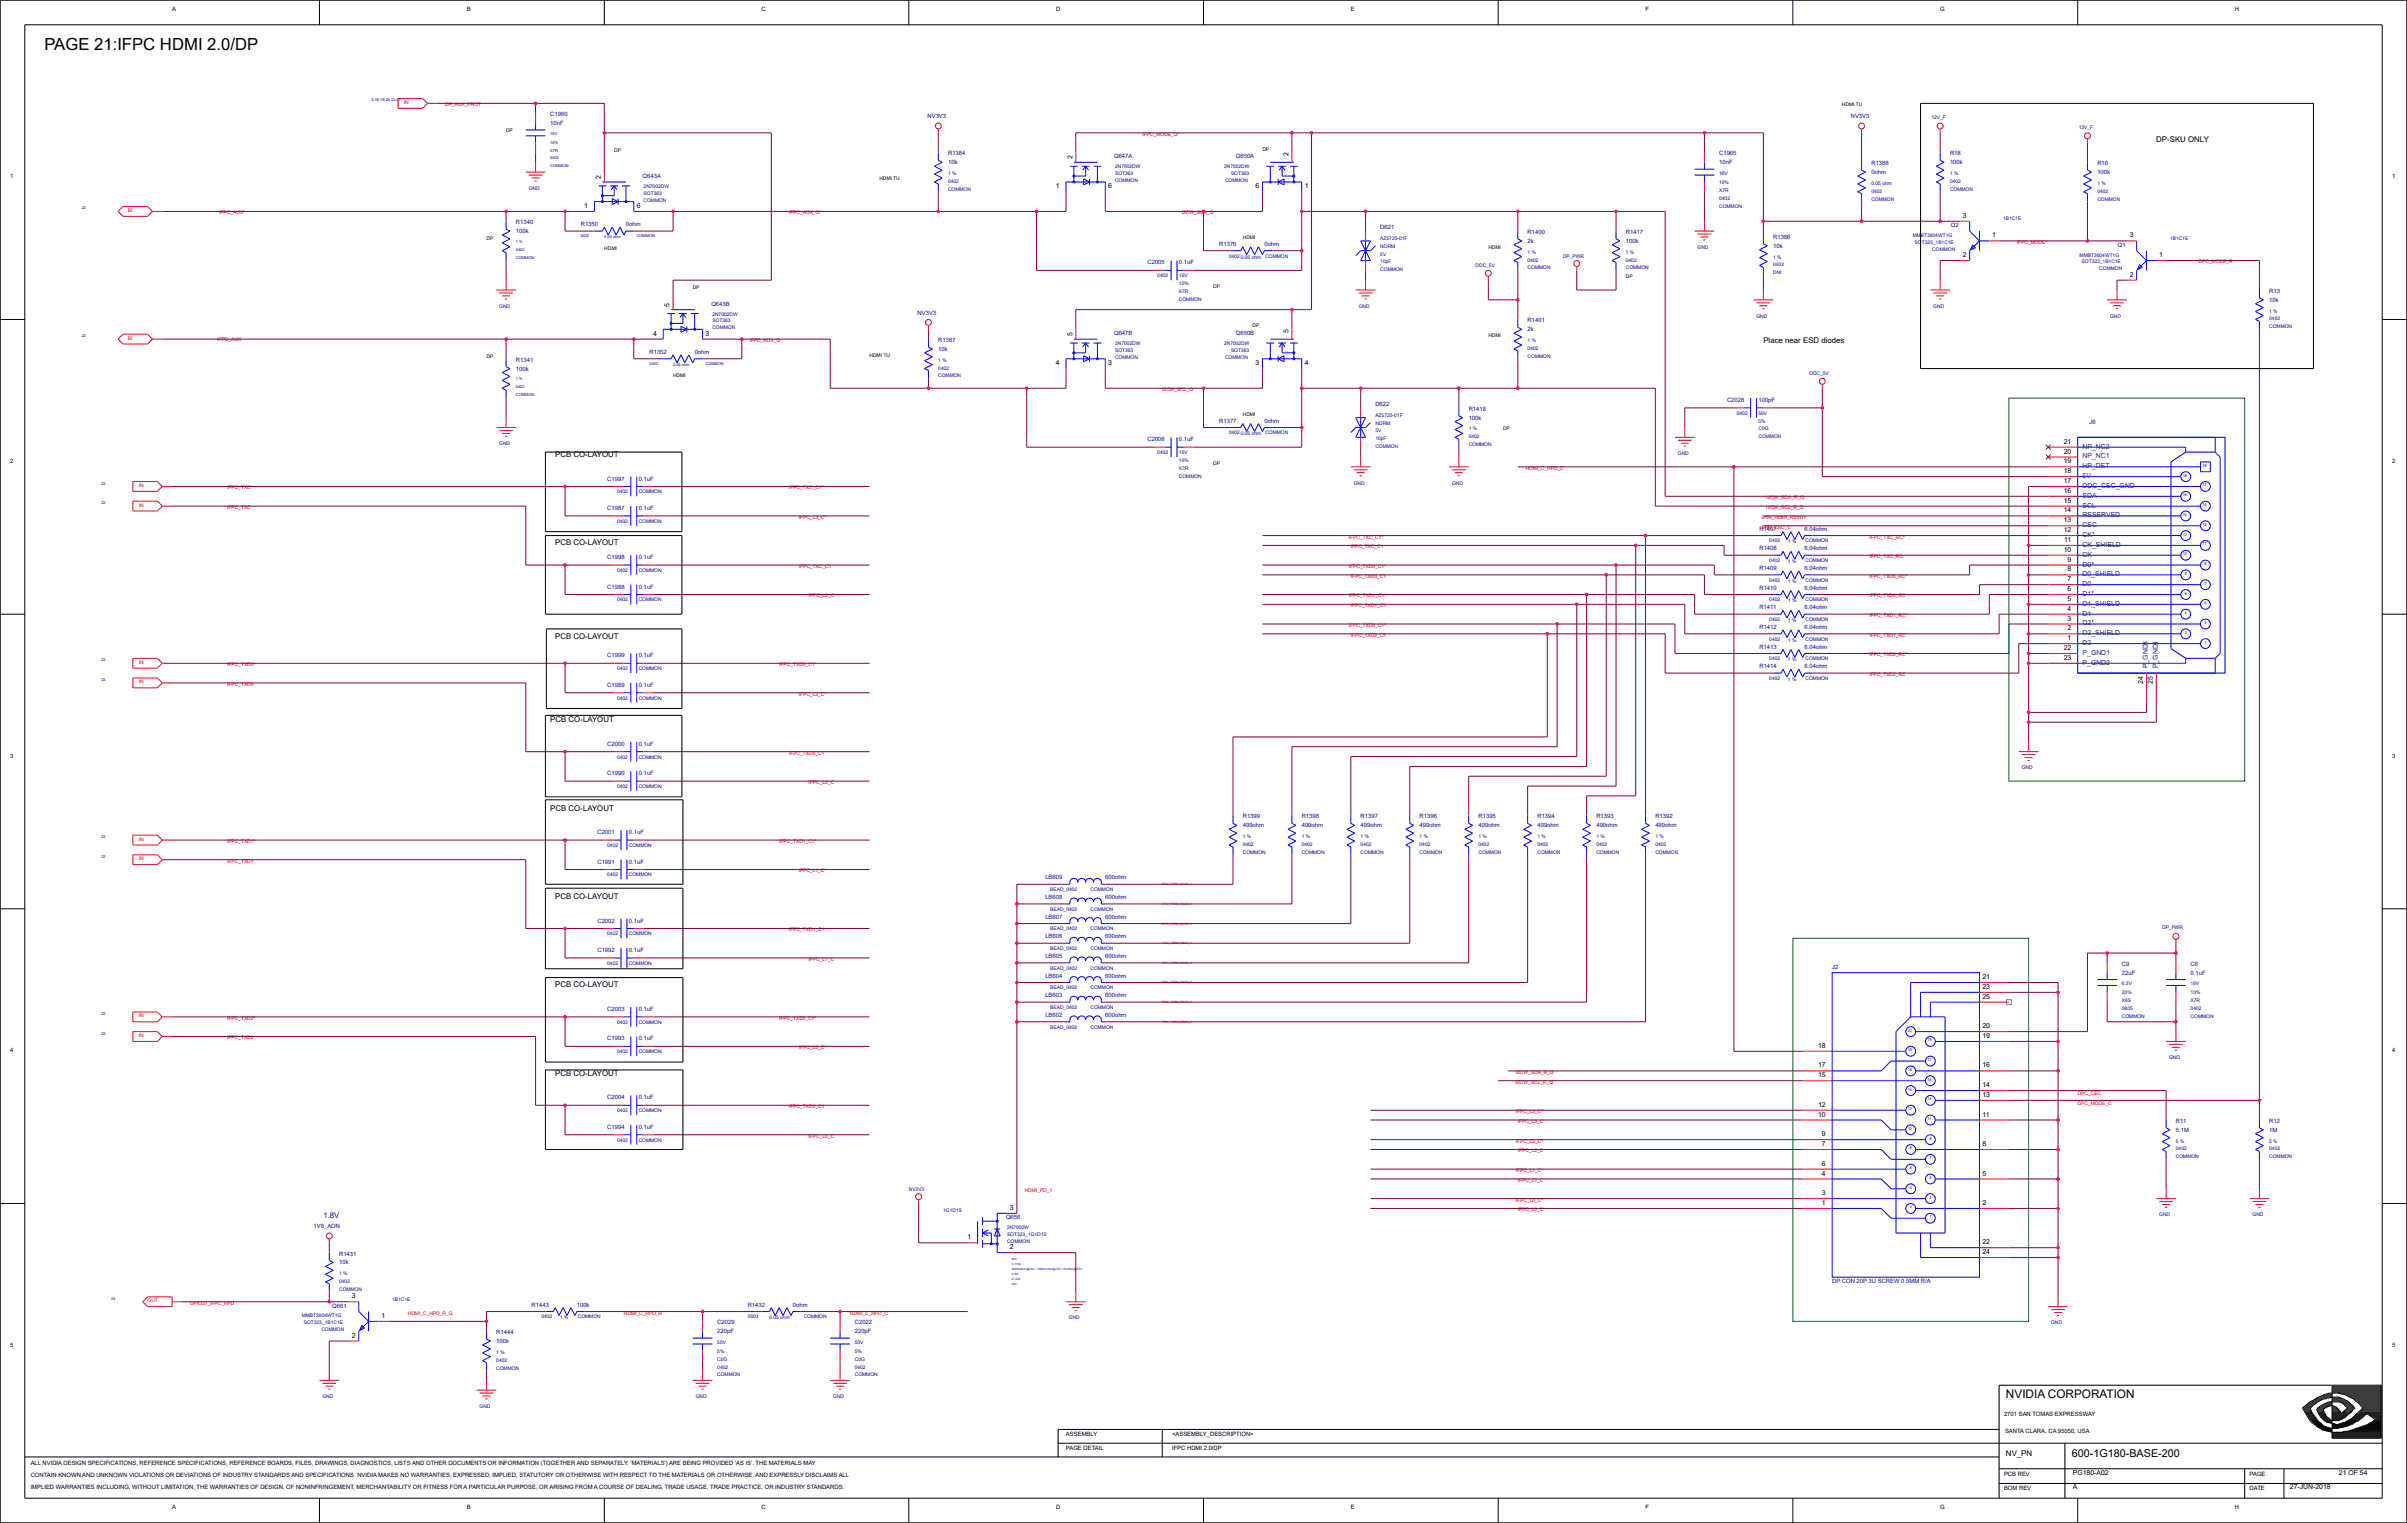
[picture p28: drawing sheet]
<svg xmlns="http://www.w3.org/2000/svg" width="271mm" height="172mm" viewBox="0 0 271 172" stroke-linecap="round" stroke-linejoin="round" font-family="sans-serif">
<defs><g id="words">
<text font-size="1.9" x="5" y="5.7">PAGE 21:IFPC HDMI 2.0/DP</text>
<text font-size="1.3" x="226.1" y="157.6">NVIDIA CORPORATION</text>
<text font-size="1.2" x="233.6" y="164.2">600-1G180-BASE-200</text>
<g font-size=".9">
<text x="243.1" y="16">DP-SKU ONLY</text>
<text x="198.8" y="38.7">Place near ESD diodes</text>
<text x="62.6" y="51.5">PCB CO-LAYOUT</text>
<text x="62.6" y="61.5">PCB CO-LAYOUT</text>
<text x="62.6" y="72">PCB CO-LAYOUT</text>
<text x="62" y="81.4">PCB CO-LAYOUT</text>
<text x="62" y="91.4">PCB CO-LAYOUT</text>
<text x="62.6" y="101.3">PCB CO-LAYOUT</text>
<text x="62.6" y="111.3">PCB CO-LAYOUT</text>
<text x="62.6" y="121.3">PCB CO-LAYOUT</text>
<text x="226.1" y="164.1">NV_PN</text>
</g>
<text font-size=".9" fill="#0000a0" x="36.5" y="137.3">1.8V</text>
<g font-size=".8">
<text x="120.9" y="18" transform="rotate(-90 120.9 18)">2</text>
<text x="145.2" y="17.6" transform="rotate(-90 145.2 17.6)">2</text>
<text x="65.9" y="23.4">1</text>
<text x="67.7" y="20.2" transform="rotate(-90 67.7 20.2)">2</text>
<text x="71.8" y="23.4">6</text>
<text x="119" y="21.2">1</text>
<text x="124.9" y="21.2">6</text>
<text x="141.6" y="21.2">6</text>
<text x="147.1" y="21.2">1</text>
<text x="221.3" y="29">2</text>
<text x="221.3" y="24.6">3</text>
<text x="224.6" y="26.8">1</text>
<text x="240.1" y="26.8">3</text>
<text x="243.4" y="29">1</text>
<text x="75.5" y="34.6" transform="rotate(-90 75.5 34.6)">5</text>
<text x="240.1" y="31.2">2</text>
<text x="73.6" y="37.8">4</text>
<text x="79.5" y="37.8">3</text>
<text x="119" y="41.2">4</text>
<text x="120.9" y="37.9" transform="rotate(-90 120.9 37.9)">5</text>
<text x="124.9" y="41.2">3</text>
<text x="141.6" y="41.2">3</text>
<text x="145.2" y="37.6" transform="rotate(-90 145.2 37.6)">5</text>
<text x="147.1" y="41.2">4</text>
<text x="232.6" y="53.3">18</text>
<text x="232.6" y="52.2">19</text>
<text x="232.6" y="51.1">20</text>
<text x="232.6" y="50">21</text>
<text x="232.6" y="60">12</text>
<text x="232.6" y="58.9">13</text>
<text x="232.6" y="57.8">14</text>
<text x="232.6" y="56.7">15</text>
<text x="232.6" y="55.6">16</text>
<text x="232.6" y="54.5">17</text>
<text x="232.6" y="62.2">10</text>
<text x="232.7" y="61.1">11</text>
<text x="233.1" y="65.5">7</text>
<text x="233.1" y="64.4">8</text>
<text x="233.1" y="63.3">9</text>
<text x="233.1" y="71.1">2</text>
<text x="233.1" y="70">3</text>
<text x="233.1" y="68.8">4</text>
<text x="233.1" y="67.7">5</text>
<text x="233.1" y="66.6">6</text>
<text x="232.6" y="73.3">22</text>
<text x="232.6" y="74.4">23</text>
<text x="233.1" y="72.2">1</text>
<text x="241.6" y="77.1" transform="rotate(-90 241.6 77.1)">24</text>
<text x="242.7" y="77.1" transform="rotate(-90 242.7 77.1)">25</text>
<text x="223.5" y="110.4">21</text>
<text x="223.5" y="111.5">23</text>
<text x="223.5" y="112.6">25</text>
<text x="205" y="118.1">18</text>
<text x="223.5" y="117">19</text>
<text x="223.5" y="115.9">20</text>
<text x="205" y="125.9">10</text>
<text x="205" y="124.8">12</text>
<text x="205" y="121.4">15</text>
<text x="205" y="120.3">17</text>
<text x="223.5" y="125.9">11</text>
<text x="223.5" y="123.7">13</text>
<text x="223.5" y="122.5">14</text>
<text x="223.5" y="120.3">16</text>
<text x="205.4" y="131.4">6</text>
<text x="205.4" y="129.2">7</text>
<text x="205.4" y="128.1">9</text>
<text x="223.5" y="129.2">8</text>
<text x="113.9" y="136.4">3</text>
<text x="205.4" y="135.8">1</text>
<text x="205.4" y="134.7">3</text>
<text x="205.4" y="132.5">4</text>
<text x="223.5" y="135.8">2</text>
<text x="223.5" y="132.5">5</text>
<text x="109.1" y="139.7">1</text>
<text x="113.9" y="140.8">2</text>
<text x="223.5" y="140.3">22</text>
<text x="223.5" y="141.4">24</text>
<text x="39.7" y="146.4">3</text>
<text x="43" y="148.6">1</text>
<text x="39.7" y="150.8">2</text>
<text x="233.7" y="167.9">A</text>
<text x="233.7" y="166.2">PG180-A02</text>
<text x="258.1" y="167.9">27-JUN-2018</text>
<text x="263.7" y="166.2">21 OF 54</text>
</g>
<g font-size=".8" fill="#004080">
<text x="234.8" y="53.9">5V</text>
<text x="234.8" y="52.8">HP_DET</text>
<text x="234.8" y="51.7">NP_NC1</text>
<text x="234.8" y="50.6">NP_NC2</text>
<text x="234.8" y="59.4">CEC</text>
<text x="234.8" y="58.3">RESERVED</text>
<text x="234.8" y="57.2">SCL</text>
<text x="234.8" y="56.1">SDA</text>
<text x="234.8" y="55">DDC_CEC_GND</text>
<text x="234.8" y="65">D0_SHIELD</text>
<text x="234.8" y="63.9">D0*</text>
<text x="234.8" y="62.8">CK</text>
<text x="234.8" y="61.6">CK_SHIELD</text>
<text x="234.8" y="60.5">CK*</text>
<text x="234.8" y="71.6">D2_SHIELD</text>
<text x="234.8" y="70.5">D2*</text>
<text x="234.8" y="69.4">D1</text>
<text x="234.8" y="68.3">D1_SHIELD</text>
<text x="234.8" y="67.2">D1*</text>
<text x="234.8" y="66.1">D0</text>
<text x="234.8" y="72.7">D2</text>
<text x="234.8" y="73.8">P_GND1</text>
<text x="234.8" y="74.9">P_GND2</text>
<text x="242.1" y="75.3" transform="rotate(-90 242.1 75.3)">P_GND3</text>
<text x="243.2" y="75.3" transform="rotate(-90 243.2 75.3)">P_GND4</text>
</g>
<g font-size=".7">
<text x="19.4" y="1.2">A</text>
<text x="52.6" y="1.2">B</text>
<text x="85.8" y="1.2">C</text>
<text x="119.1" y="1.2">D</text>
<text x="152.3" y="1.2">E</text>
<text x="185.5" y="1.2">F</text>
<text x="218.7" y="1.2">G</text>
<text x="251.9" y="1.2">H</text>
<text x="1.1" y="20.1">1</text>
<text x="269.7" y="20.1">1</text>
<text x="1.1" y="52.2">2</text>
<text x="269.7" y="52.2">2</text>
<text x="1.1" y="85.4">3</text>
<text x="269.7" y="85.4">3</text>
<text x="1.1" y="118.6">4</text>
<text x="269.7" y="118.6">4</text>
<text x="1.1" y="151.8">5</text>
<text x="269.7" y="151.8">5</text>
<text x="120.2" y="161.9">ASSEMBLY</text>
<text x="132.1" y="161.9">&lt;ASSEMBLY_DESCRIPTION&gt;</text>
<text x="225.9" y="159.6">2701 SAN TOMAS EXPRESSWAY</text>
<text x="226" y="161.6">SANTA CLARA, CA 95050, USA</text>
<text x="3.5" y="165.1">ALL NVIDIA DESIGN SPECIFICATIONS, REFERENCE SPECIFICATIONS, REFERENCE BOARDS, FILES, DRAWINGS, DIAGNOSTICS, LISTS AND OTHER DOCUMENTS OR INFORMATION (TOGETHER AND SEPARATELY, 'MATERIALS') ARE BEING PROVIDED 'AS IS'. THE MATERIALS MAY</text>
<text x="3.5" y="167.9">IMPLIED WARRANTIES INCLUDING, WITHOUT LIMITATION, THE WARRANTIES OF DESIGN, OF NONINFRINGEMENT, MERCHANTABILITY OR FITNESS FOR A PARTICULAR PURPOSE, OR ARISING FROM A COURSE OF DEALING, TRADE USAGE, TRADE PRACTICE, OR INDUSTRY STANDARDS.</text>
<text x="3.5" y="166.5">CONTAIN KNOWN AND UNKNOWN VIOLATIONS OR DEVIATIONS OF INDUSTRY STANDARDS AND SPECIFICATIONS. NVIDIA MAKES NO WARRANTIES, EXPRESSED, IMPLIED, STATUTORY OR OTHERWISE WITH RESPECT TO THE MATERIALS OR OTHERWISE, AND EXPRESSLY DISCLAIMS ALL</text>
<text x="120.2" y="163.5">PAGE DETAIL</text>
<text x="132.1" y="163.5">IFPC HDMI 2.0/DP</text>
<text x="225.9" y="166.3">PCB REV</text>
<text x="253.6" y="166.3">PAGE</text>
<text x="19.4" y="170.1">A</text>
<text x="52.6" y="170.1">B</text>
<text x="85.8" y="170.1">C</text>
<text x="119.1" y="170.1">D</text>
<text x="152.3" y="170.1">E</text>
<text x="185.5" y="170.1">F</text>
<text x="218.7" y="170.1">G</text>
<text x="225.9" y="168">BOM REV</text>
<text x="251.9" y="170.1">H</text>
<text x="253.6" y="168">DATE</text>
</g>
<g font-size=".7" fill="#0000a0">
<text x="62" y="13.1">C1960</text>
<text x="62" y="14.1">10nF</text>
<text x="104.6" y="13.3">NV3V3</text>
<text x="106.9" y="17.5">R1384</text>
<text x="125.6" y="17.9">Q647A</text>
<text x="139.3" y="17.9">Q650A</text>
<text x="193.8" y="17.5">C1965</text>
<text x="208.6" y="13.3">NV3V3</text>
<text x="219.8" y="17.5">R18</text>
<text x="72.4" y="20.1">Q643A</text>
<text x="106.9" y="18.5">10k</text>
<text x="193.8" y="18.5">10nF</text>
<text x="211" y="18.6">R1388</text>
<text x="211" y="19.6">0ohm</text>
<text x="219.8" y="18.5">100k</text>
<text x="236.4" y="18.6">R16</text>
<text x="236.4" y="19.6">100k</text>
<text x="58.2" y="25.3">R1340</text>
<text x="58.2" y="26.3">100k</text>
<text x="65.5" y="25.5">R1350</text>
<text x="70.6" y="25.5">0ohm</text>
<text x="129.4" y="29.8">C2005</text>
<text x="132.9" y="29.8">0.1uF</text>
<text x="137.4" y="27.7">R1376</text>
<text x="142.5" y="27.7">0ohm</text>
<text x="155.6" y="25.8">D621</text>
<text x="172.2" y="26.4">R1400</text>
<text x="172.2" y="27.4">2k</text>
<text x="183.3" y="26.4">R1417</text>
<text x="183.3" y="27.4">100k</text>
<text x="199.9" y="26.9">R1386</text>
<text x="199.9" y="27.9">10k</text>
<text x="219.9" y="25.6">Q2</text>
<text x="238.8" y="27.8">Q1</text>
<text x="80.2" y="34.5">Q643B</text>
<text x="103.4" y="35.5">NV3V3</text>
<text x="255.8" y="33">R13</text>
<text x="255.8" y="34">10k</text>
<text x="58.2" y="40.8">R1341</text>
<text x="58.2" y="41.8">100k</text>
<text x="73.2" y="39.9">R1352</text>
<text x="78.3" y="39.9">0ohm</text>
<text x="105.8" y="38.6">R1387</text>
<text x="105.8" y="39.6">10k</text>
<text x="125.6" y="37.8">Q647B</text>
<text x="139.3" y="37.8">Q650B</text>
<text x="172.2" y="36.3">R1401</text>
<text x="172.2" y="37.3">2k</text>
<text x="137.4" y="47.6">R1377</text>
<text x="142.5" y="47.6">0ohm</text>
<text x="155" y="45.8">D622</text>
<text x="165.6" y="46.3">R1418</text>
<text x="165.6" y="47.3">100k</text>
<text x="194.7" y="45.3">C2028</text>
<text x="198.2" y="45.3">100pF</text>
<text x="235.5" y="47.8">J6</text>
<text x="129.4" y="49.7">C2006</text>
<text x="132.9" y="49.7">0.1uF</text>
<text x="68.5" y="57.5">C1987</text>
<text x="68.5" y="54.2">C1997</text>
<text x="72" y="57.5">0.1uF</text>
<text x="72" y="54.2">0.1uF</text>
<text x="198.3" y="59.8">R1407</text>
<text x="203.4" y="59.8">6.04ohm</text>
<text x="68.5" y="63">C1998</text>
<text x="72" y="63">0.1uF</text>
<text x="198.3" y="64.3">R1409</text>
<text x="198.3" y="62">R1408</text>
<text x="203.4" y="64.3">6.04ohm</text>
<text x="203.4" y="62">6.04ohm</text>
<text x="68.5" y="66.4">C1988</text>
<text x="72" y="66.4">0.1uF</text>
<text x="198.3" y="70.9">R1412</text>
<text x="198.3" y="68.7">R1411</text>
<text x="198.3" y="66.5">R1410</text>
<text x="203.4" y="68.7">6.04ohm</text>
<text x="203.4" y="70.9">6.04ohm</text>
<text x="203.4" y="66.5">6.04ohm</text>
<text x="68.5" y="77.4">C1989</text>
<text x="68.5" y="74.1">C1999</text>
<text x="72" y="77.4">0.1uF</text>
<text x="72" y="74.1">0.1uF</text>
<text x="198.3" y="75.3">R1414</text>
<text x="198.3" y="73.1">R1413</text>
<text x="203.4" y="75.3">6.04ohm</text>
<text x="203.4" y="73.1">6.04ohm</text>
<text x="68.5" y="87.4">C1990</text>
<text x="68.5" y="84.1">C2000</text>
<text x="72" y="87.4">0.1uF</text>
<text x="72" y="84.1">0.1uF</text>
<text x="67.4" y="94">C2001</text>
<text x="70.9" y="94">0.1uF</text>
<text x="140.1" y="92.3">R1399</text>
<text x="140.1" y="93.3">499ohm</text>
<text x="146.7" y="92.3">R1398</text>
<text x="146.7" y="93.3">499ohm</text>
<text x="153.4" y="92.3">R1397</text>
<text x="153.4" y="93.3">499ohm</text>
<text x="160" y="92.3">R1396</text>
<text x="160" y="93.3">499ohm</text>
<text x="166.7" y="92.3">R1395</text>
<text x="166.7" y="93.3">499ohm</text>
<text x="173.3" y="92.3">R1394</text>
<text x="173.3" y="93.3">499ohm</text>
<text x="180" y="92.3">R1393</text>
<text x="180" y="93.3">499ohm</text>
<text x="186.6" y="92.3">R1392</text>
<text x="186.6" y="93.3">499ohm</text>
<text x="67.4" y="97.4">C1991</text>
<text x="70.9" y="97.4">0.1uF</text>
<text x="117.8" y="101.3">LB608</text>
<text x="117.8" y="99.1">LB609</text>
<text x="124.6" y="101.3">600ohm</text>
<text x="124.6" y="99.1">600ohm</text>
<text x="67.4" y="107.3">C1992</text>
<text x="67.4" y="104">C2002</text>
<text x="70.9" y="107.3">0.1uF</text>
<text x="70.9" y="104">0.1uF</text>
<text x="117.8" y="108">LB605</text>
<text x="117.8" y="105.8">LB606</text>
<text x="117.8" y="103.6">LB607</text>
<text x="124.6" y="105.8">600ohm</text>
<text x="124.6" y="103.6">600ohm</text>
<text x="124.6" y="108">600ohm</text>
<text x="68.5" y="114">C2003</text>
<text x="72" y="114">0.1uF</text>
<text x="117.8" y="112.4">LB603</text>
<text x="117.8" y="110.2">LB604</text>
<text x="124.6" y="110.2">600ohm</text>
<text x="124.6" y="112.4">600ohm</text>
<text x="206.5" y="109.2">J2</text>
<text x="239.2" y="108.9">C9</text>
<text x="239.2" y="109.9">22uF</text>
<text x="247" y="108.9">C6</text>
<text x="247" y="109.9">0.1uF</text>
<text x="68.5" y="117.3">C1993</text>
<text x="72" y="117.3">0.1uF</text>
<text x="117.8" y="114.6">LB602</text>
<text x="124.6" y="114.6">600ohm</text>
<text x="68.5" y="123.9">C2004</text>
<text x="72" y="123.9">0.1uF</text>
<text x="68.5" y="127.3">C1994</text>
<text x="72" y="127.3">0.1uF</text>
<text x="245.3" y="126.6">R11</text>
<text x="245.3" y="127.6">5.1M</text>
<text x="255.8" y="126.6">R12</text>
<text x="255.8" y="127.6">1M</text>
<text x="113.4" y="137.4">Q656</text>
<text x="35.4" y="138.4">1V8_AON</text>
<text x="38.2" y="141.5">R1431</text>
<text x="38.2" y="142.5">10k</text>
<text x="37.5" y="147.4">Q661</text>
<text x="59.9" y="147.3">R1443</text>
<text x="65" y="147.3">100k</text>
<text x="80.9" y="149.3">C2029</text>
<text x="84.3" y="147.3">R1432</text>
<text x="89.4" y="147.3">0ohm</text>
<text x="96.4" y="149.3">C2022</text>
<text x="206.5" y="144.6">DP CON 20P 3U SCREW 0.5MM R/A</text>
<text x="55.9" y="150.4">R1444</text>
<text x="55.9" y="151.4">100k</text>
<text x="80.9" y="150.3">220pF</text>
<text x="96.4" y="150.3">220pF</text>
</g>
<g font-size=".6" fill="#f00">
<text x="45.5" y="11.7">IN</text>
<text x="50.2" y="12">DP_AUX_PROT</text>
<text x="128.8" y="15.3">IFPC_MODE_Q*</text>
<text x="14.4" y="23.9">BI</text>
<text x="24.7" y="24.2">IFPC_AUX*</text>
<text x="88.9" y="24.2">IFPC_AUX_Q*</text>
<text x="133.2" y="24.2">I2CW_SDA_Q</text>
<text x="227.4" y="27.5">IFPC_MODE*</text>
<text x="247.8" y="29.7">DPC_MODE_R</text>
<text x="14.4" y="38.3">BI</text>
<text x="24.5" y="38.5">IFPC_AUX</text>
<text x="84.5" y="38.6">IFPC_AUX_Q</text>
<text x="131" y="44.1">I2CW_SCL_Q</text>
<text x="172" y="53">HDMI_C_HPD_C</text>
<text x="15.6" y="57.1">IN</text>
<text x="15.6" y="54.9">IN</text>
<text x="25.6" y="57.4">IFPC_TXC</text>
<text x="25.6" y="55.2">IFPC_TXC*</text>
<text x="88.9" y="55.2">IFPC_TXC_C1*</text>
<text x="90.1" y="58.5">IFPC_L3_C*</text>
<text x="198.6" y="59.6">SNN_CEC_C</text>
<text x="198.6" y="58.5">SNN_HDMI_RSVD1</text>
<text x="199.1" y="57.4">I2CW_SCL_R_Q</text>
<text x="199.1" y="56.3">I2CW_SDA_R_Q</text>
<text x="90.1" y="64">IFPC_TXC_C1</text>
<text x="152.1" y="60.7">IFPC_TXC_C1*</text>
<text x="152.1" y="64">IFPC_TXD0_C1*</text>
<text x="152.3" y="61.8">IFPC_TXC_C1</text>
<text x="152.3" y="65.1">IFPC_TXD0_C1</text>
<text x="210.7" y="62.9">IFPC_TXC_RC</text>
<text x="210.7" y="60.7">IFPC_TXC_RC*</text>
<text x="210.7" y="65.1">IFPC_TXD0_RC*</text>
<text x="91.2" y="67.4">IFPC_L3_C</text>
<text x="152.1" y="67.4">IFPC_TXD1_C1*</text>
<text x="152.1" y="70.7">IFPC_TXD2_C1*</text>
<text x="152.3" y="68.5">IFPC_TXD1_C1</text>
<text x="152.3" y="71.8">IFPC_TXD2_C1</text>
<text x="210.7" y="67.4">IFPC_TXD0_RC</text>
<text x="210.7" y="71.8">IFPC_TXD1_RC</text>
<text x="210.7" y="69.6">IFPC_TXD1_RC*</text>
<text x="15.6" y="77">IN</text>
<text x="15.6" y="74.8">IN</text>
<text x="25.6" y="77.3">IFPC_TXD0</text>
<text x="25.6" y="75.1">IFPC_TXD0*</text>
<text x="87.8" y="75.1">IFPC_TXD0_C1*</text>
<text x="210.7" y="76.2">IFPC_TXD2_RC</text>
<text x="210.7" y="74">IFPC_TXD2_RC*</text>
<text x="90.1" y="78.4">IFPC_L2_C*</text>
<text x="88.9" y="85.1">IFPC_TXD0_C1</text>
<text x="91.2" y="88.4">IFPC_L2_C</text>
<text x="15.6" y="94.8">IN</text>
<text x="25.6" y="95">IFPC_TXD1*</text>
<text x="87.8" y="95">IFPC_TXD1_C1*</text>
<text x="15.6" y="97">IN</text>
<text x="25.6" y="97.2">IFPC_TXD1</text>
<text x="90.1" y="98.4">IFPC_L1_C*</text>
<text x="88.9" y="105">IFPC_TXD1_C1</text>
<text x="91.2" y="108.3">IFPC_L1_C</text>
<text x="15.6" y="116.9">IN</text>
<text x="15.6" y="114.7">IN</text>
<text x="25.6" y="117.2">IFPC_TXD2</text>
<text x="25.6" y="115">IFPC_TXD2*</text>
<text x="87.8" y="115">IFPC_TXD2_C1*</text>
<text x="90.1" y="118.3">IFPC_L0_C*</text>
<text x="88.9" y="124.9">IFPC_TXD2_C1</text>
<text x="170.9" y="122.2">I2CW_SCL_R_Q</text>
<text x="170.9" y="121.1">I2CW_SDA_R_Q</text>
<text x="170.9" y="125.5">IFPC_L3_C*</text>
<text x="234.2" y="123.5">DPC_CEC</text>
<text x="234.2" y="124.6">DPC_MODE_C</text>
<text x="91.2" y="128.3">IFPC_L0_C</text>
<text x="170.9" y="128.8">IFPC_L2_C*</text>
<text x="171.1" y="129.9">IFPC_L2_C</text>
<text x="171.1" y="126.6">IFPC_L3_C</text>
<text x="115.5" y="134.3">HDMI_PD_1</text>
<text x="170.9" y="135.4">IFPC_L0_C*</text>
<text x="170.9" y="132.1">IFPC_L1_C*</text>
<text x="171.1" y="136.6">IFPC_L0_C</text>
<text x="171.1" y="133.2">IFPC_L1_C</text>
<text x="16.6" y="146.8">OUT</text>
<text x="21.4" y="147.1">GPIO27_IFPC_HPD</text>
<text x="46" y="148.2">HDMI_C_HPD_R_Q</text>
<text x="70.3" y="148.2">HDMI_C_HPD_R</text>
<text x="95.8" y="148.2">HDMI_C_HPD_C</text>
</g>
<g font-size=".6">
<text x="207.6" y="12">HDMI TU</text>
<text x="57.1" y="14.9">DP</text>
<text x="69.2" y="17.1">DP</text>
<text x="142.3" y="17">DP</text>
<text x="99.1" y="20.3">HDMI TU</text>
<text x="54.8" y="27">DP</text>
<text x="68.1" y="28.2">HDMI</text>
<text x="140.1" y="26.9">HDMI</text>
<text x="167.8" y="28">HDMI</text>
<text x="78.1" y="32.6">DP</text>
<text x="136.8" y="32.5">DP</text>
<text x="183.3" y="31.4">DP</text>
<text x="54.8" y="40.3">DP</text>
<text x="98" y="40.2">HDMI TU</text>
<text x="141.2" y="36.9">DP</text>
<text x="167.8" y="38">HDMI</text>
<text x="75.9" y="42.5">HDMI</text>
<text x="140.1" y="46.9">HDMI</text>
<text x="136.8" y="52.4">DP</text>
<text x="169.4" y="48.5">DP</text>
</g>
<g font-size=".6" fill="#0000a0">
<text x="217.7" y="13.4">12V_F</text>
<text x="234.3" y="14.5">12V_F</text>
<text x="59.6" y="21.4">GND</text>
<text x="72.6" y="22.7">COMMON</text>
<text x="72.6" y="22">SOT363</text>
<text x="72.6" y="21.2">2N7002DW</text>
<text x="106.9" y="20.6">0402</text>
<text x="106.9" y="21.5">COMMON</text>
<text x="106.9" y="19.7">1 %</text>
<text x="125.7" y="20.5">COMMON</text>
<text x="125.7" y="19.7">SOT363</text>
<text x="125.7" y="19">2N7002DW</text>
<text x="138" y="19">2N7002DW</text>
<text x="138.1" y="20.5">COMMON</text>
<text x="138.8" y="19.7">SOT363</text>
<text x="193.8" y="20.7">10%</text>
<text x="193.8" y="19.7">16V</text>
<text x="193.8" y="21.6">X7R</text>
<text x="193.8" y="22.5">0402</text>
<text x="193.8" y="23.4">COMMON</text>
<text x="211" y="21.7">0402</text>
<text x="211" y="22.6">COMMON</text>
<text x="211" y="20.8">0.05 ohm</text>
<text x="219.8" y="20.6">0402</text>
<text x="219.8" y="21.5">COMMON</text>
<text x="219.8" y="19.7">1 %</text>
<text x="236.4" y="21.7">0402</text>
<text x="236.4" y="22.6">COMMON</text>
<text x="236.4" y="20.8">1 %</text>
<text x="138.5" y="29">0402</text>
<text x="139.9" y="29.1">0.05 ohm</text>
<text x="142.6" y="29">COMMON</text>
<text x="155.6" y="27.9">NORM</text>
<text x="155.6" y="28.8">5V</text>
<text x="155.6" y="27">AZ5725-01F</text>
<text x="155.6" y="29.7">10pF</text>
<text x="172.2" y="29.5">0402</text>
<text x="172.2" y="28.6">1 %</text>
<text x="176.2" y="29">DP_PWR</text>
<text x="183.3" y="28.6">1 %</text>
<text x="183.3" y="29.5">0402</text>
<text x="191.4" y="28">GND</text>
<text x="199.9" y="29.1">1 %</text>
<text x="215.6" y="26.7">MMBT3904WT1G</text>
<text x="215.8" y="27.5">SOT323_1B1C1E</text>
<text x="217.8" y="28.3">COMMON</text>
<text x="225.8" y="24.8">1B1C1E</text>
<text x="234.4" y="28.9">MMBT3904WT1G</text>
<text x="234.7" y="29.7">SOT323_1B1C1E</text>
<text x="244.6" y="27">1B1C1E</text>
<text x="56.3" y="34.7">GND</text>
<text x="80.3" y="35.6">2N7002DW</text>
<text x="130.5" y="31.3">0402</text>
<text x="132.9" y="32.1">10%</text>
<text x="132.9" y="33">X7R</text>
<text x="132.9" y="31.3">16V</text>
<text x="132.9" y="33.9">COMMON</text>
<text x="153.2" y="34.7">GND</text>
<text x="155.6" y="30.6">COMMON</text>
<text x="166.3" y="30.1">DDC_5V</text>
<text x="172.2" y="30.4">COMMON</text>
<text x="183.3" y="30.4">COMMON</text>
<text x="198" y="35.8">GND</text>
<text x="199.9" y="30">0402</text>
<text x="199.9" y="30.9">DNI</text>
<text x="217.9" y="34.7">GND</text>
<text x="236.7" y="30.5">COMMON</text>
<text x="237.9" y="35.8">GND</text>
<text x="255.8" y="35.2">1 %</text>
<text x="80.3" y="36.3">SOT363</text>
<text x="80.3" y="37.1">COMMON</text>
<text x="105.8" y="41.7">0402</text>
<text x="105.8" y="40.8">1 %</text>
<text x="125.7" y="39.7">SOT363</text>
<text x="125.7" y="38.9">2N7002DW</text>
<text x="125.7" y="40.4">COMMON</text>
<text x="138" y="38.9">2N7002DW</text>
<text x="138.1" y="40.4">COMMON</text>
<text x="138.8" y="39.7">SOT363</text>
<text x="172.2" y="39.4">0402</text>
<text x="172.2" y="38.6">1 %</text>
<text x="172.2" y="40.3">COMMON</text>
<text x="255.8" y="37">COMMON</text>
<text x="255.8" y="36.1">0402</text>
<text x="105.8" y="42.5">COMMON</text>
<text x="155" y="47.9">NORM</text>
<text x="155" y="47">AZ5725-01F</text>
<text x="195.8" y="46.8">0402</text>
<text x="198.2" y="46.8">50V</text>
<text x="198.2" y="47.6">5%</text>
<text x="204" y="42.3">DDC_5V</text>
<text x="56.3" y="50.2">GND</text>
<text x="130.5" y="51.2">0402</text>
<text x="132.9" y="52.1">10%</text>
<text x="132.9" y="51.2">16V</text>
<text x="132.9" y="53.8">COMMON</text>
<text x="132.9" y="53">X7R</text>
<text x="138.5" y="49">0402</text>
<text x="139.9" y="49.1">0.05 ohm</text>
<text x="142.6" y="49">COMMON</text>
<text x="155" y="48.7">5V</text>
<text x="155" y="49.6">10pF</text>
<text x="155" y="50.5">COMMON</text>
<text x="165.6" y="49.4">0402</text>
<text x="165.6" y="50.3">COMMON</text>
<text x="165.6" y="48.5">1 %</text>
<text x="189.2" y="51.3">GND</text>
<text x="198.2" y="49.4">COMMON</text>
<text x="198.2" y="48.5">C0G</text>
<text x="69.6" y="55.6">0402</text>
<text x="69.6" y="58.9">0402</text>
<text x="72" y="58.9">COMMON</text>
<text x="72" y="55.6">COMMON</text>
<text x="152.6" y="54.6">GND</text>
<text x="163.7" y="54.6">GND</text>
<text x="69.6" y="64.5">0402</text>
<text x="72" y="64.5">COMMON</text>
<text x="199.5" y="65.6">0402</text>
<text x="199.5" y="63.4">0402</text>
<text x="199.5" y="61.2">0402</text>
<text x="201.6" y="65.7">1 %</text>
<text x="201.6" y="63.5">1 %</text>
<text x="201.6" y="61.3">1 %</text>
<text x="203.5" y="61.2">COMMON</text>
<text x="203.5" y="65.6">COMMON</text>
<text x="203.5" y="63.4">COMMON</text>
<text x="69.6" y="67.8">0402</text>
<text x="72" y="67.8">COMMON</text>
<text x="199.5" y="70">0402</text>
<text x="199.5" y="67.8">0402</text>
<text x="201.6" y="70.1">1 %</text>
<text x="201.6" y="67.9">1 %</text>
<text x="203.5" y="70">COMMON</text>
<text x="203.5" y="67.8">COMMON</text>
<text x="69.6" y="75.5">0402</text>
<text x="72" y="75.5">COMMON</text>
<text x="199.5" y="76.7">0402</text>
<text x="199.5" y="74.4">0402</text>
<text x="199.5" y="72.2">0402</text>
<text x="201.6" y="76.8">1 %</text>
<text x="201.6" y="74.5">1 %</text>
<text x="201.6" y="72.3">1 %</text>
<text x="203.5" y="76.7">COMMON</text>
<text x="203.5" y="74.4">COMMON</text>
<text x="203.5" y="72.2">COMMON</text>
<text x="69.6" y="78.9">0402</text>
<text x="72" y="78.9">COMMON</text>
<text x="69.6" y="85.5">0402</text>
<text x="69.6" y="88.8">0402</text>
<text x="72" y="88.8">COMMON</text>
<text x="72" y="85.5">COMMON</text>
<text x="227.9" y="86.7">GND</text>
<text x="68.5" y="95.5">0402</text>
<text x="70.9" y="95.5">COMMON</text>
<text x="140.1" y="94.5">1 %</text>
<text x="140.1" y="95.4">0402</text>
<text x="146.7" y="94.5">1 %</text>
<text x="146.7" y="95.4">0402</text>
<text x="153.4" y="95.4">0402</text>
<text x="153.4" y="94.5">1 %</text>
<text x="160" y="94.5">1 %</text>
<text x="160" y="95.4">0402</text>
<text x="166.7" y="95.4">0402</text>
<text x="166.7" y="94.5">1 %</text>
<text x="173.3" y="95.4">0402</text>
<text x="173.3" y="94.5">1 %</text>
<text x="180" y="95.4">0402</text>
<text x="180" y="94.5">1 %</text>
<text x="186.6" y="95.4">0402</text>
<text x="186.6" y="94.5">1 %</text>
<text x="68.5" y="98.8">0402</text>
<text x="70.9" y="98.8">COMMON</text>
<text x="118.4" y="100.5">BEAD_0402</text>
<text x="122.9" y="100.5">COMMON</text>
<text x="140.1" y="96.3">COMMON</text>
<text x="146.7" y="96.3">COMMON</text>
<text x="153.4" y="96.3">COMMON</text>
<text x="160" y="96.3">COMMON</text>
<text x="166.7" y="96.3">COMMON</text>
<text x="173.3" y="96.3">COMMON</text>
<text x="180" y="96.3">COMMON</text>
<text x="186.6" y="96.3">COMMON</text>
<text x="68.5" y="105.4">0402</text>
<text x="70.9" y="105.4">COMMON</text>
<text x="118.4" y="107.1">BEAD_0402</text>
<text x="118.4" y="104.9">BEAD_0402</text>
<text x="118.4" y="102.7">BEAD_0402</text>
<text x="122.9" y="102.7">COMMON</text>
<text x="122.9" y="107.1">COMMON</text>
<text x="122.9" y="104.9">COMMON</text>
<text x="243.7" y="104.8">DP_PWR</text>
<text x="68.5" y="108.8">0402</text>
<text x="70.9" y="108.8">COMMON</text>
<text x="118.4" y="113.7">BEAD_0402</text>
<text x="118.4" y="111.5">BEAD_0402</text>
<text x="118.4" y="109.3">BEAD_0402</text>
<text x="122.9" y="111.5">COMMON</text>
<text x="122.9" y="113.7">COMMON</text>
<text x="122.9" y="109.3">COMMON</text>
<text x="239.2" y="111.1">6.3V</text>
<text x="239.2" y="112.1">20%</text>
<text x="239.2" y="113">X6S</text>
<text x="239.2" y="113.9">0805</text>
<text x="247" y="112.1">10%</text>
<text x="247" y="113">X7R</text>
<text x="247" y="113.9">0402</text>
<text x="247" y="111.1">16V</text>
<text x="69.6" y="118.7">0402</text>
<text x="69.6" y="115.4">0402</text>
<text x="72" y="118.7">COMMON</text>
<text x="72" y="115.4">COMMON</text>
<text x="118.4" y="116">BEAD_0402</text>
<text x="122.9" y="116">COMMON</text>
<text x="239.2" y="114.7">COMMON</text>
<text x="244.5" y="119.4">GND</text>
<text x="247" y="114.7">COMMON</text>
<text x="69.6" y="125.4">0402</text>
<text x="72" y="125.4">COMMON</text>
<text x="69.6" y="128.7">0402</text>
<text x="72" y="128.7">COMMON</text>
<text x="245.3" y="128.8">5 %</text>
<text x="245.3" y="129.7">0402</text>
<text x="245.3" y="130.6">COMMON</text>
<text x="255.8" y="128.8">5 %</text>
<text x="255.8" y="129.7">0402</text>
<text x="255.8" y="130.6">COMMON</text>
<text x="102.5" y="134.2">NV3V3</text>
<text x="106.3" y="136.7">1G1D1S</text>
<text x="243.4" y="137.1">GND</text>
<text x="253.9" y="137.1">GND</text>
<text x="38.2" y="143.8">1 %</text>
<text x="113.5" y="140.1">COMMON</text>
<text x="113.5" y="138.5">2N7002W</text>
<text x="113.5" y="139.3">SOT323_1G1D1S</text>
<text x="34" y="148.5">MMBT3904WT1G</text>
<text x="34.2" y="149.3">SOT323_1B1C1E</text>
<text x="38.2" y="144.6">0402</text>
<text x="38.2" y="145.5">COMMON</text>
<text x="44.2" y="146.6">1B1C1E</text>
<text x="61" y="148.6">0402</text>
<text x="63.1" y="148.7">1 %</text>
<text x="65.1" y="148.6">COMMON</text>
<text x="84.3" y="148.6">0603</text>
<text x="86.7" y="148.7">0.05 ohm</text>
<text x="90.6" y="148.6">COMMON</text>
<text x="120.5" y="148.7">GND</text>
<text x="231.2" y="149.3">GND</text>
<text x="36.2" y="150.1">COMMON</text>
<text x="55.9" y="154.4">COMMON</text>
<text x="55.9" y="152.6">1 %</text>
<text x="55.9" y="153.5">0402</text>
<text x="80.9" y="153.4">C0G</text>
<text x="80.9" y="154.3">0402</text>
<text x="80.9" y="155.2">COMMON</text>
<text x="80.9" y="151.5">50V</text>
<text x="80.9" y="152.5">5%</text>
<text x="96.4" y="151.5">50V</text>
<text x="96.4" y="152.5">5%</text>
<text x="96.4" y="153.4">C0G</text>
<text x="96.4" y="154.3">0402</text>
<text x="96.4" y="155.2">COMMON</text>
<text x="36.3" y="157.6">GND</text>
<text x="54.1" y="158.7">GND</text>
<text x="78.4" y="157.6">GND</text>
<text x="93.9" y="157.6">GND</text>
</g>
<g font-size=".4" fill="#0000a0">
<text x="41.9" y="11.4">3,18,19,20,22,47</text>
<text x="62" y="18">0402</text>
<text x="62" y="17.1">X7R</text>
<text x="62" y="15.2">16V</text>
<text x="62" y="16.2">10%</text>
<text x="9.2" y="23.6">22</text>
<text x="62" y="18.9">COMMON</text>
<text x="58.2" y="27.4">1 %</text>
<text x="58.2" y="28.3">0402</text>
<text x="58.2" y="29.1">COMMON</text>
<text x="65.5" y="26.7">0402</text>
<text x="68.1" y="26.8">0.05 ohm</text>
<text x="71.8" y="26.7">COMMON</text>
<text x="9.2" y="38">22</text>
<text x="73.2" y="41.1">0402</text>
<text x="75.9" y="41.2">0.05 ohm</text>
<text x="79.5" y="41.1">COMMON</text>
<text x="58.2" y="42.9">1 %</text>
<text x="58.2" y="44.7">COMMON</text>
<text x="58.2" y="43.8">0402</text>
<text x="11.4" y="56.8">22</text>
<text x="11.4" y="54.6">22</text>
<text x="11.4" y="76.8">22</text>
<text x="11.4" y="74.5">22</text>
<text x="11.4" y="94.5">22</text>
<text x="11.4" y="96.7">22</text>
<text x="11.4" y="116.6">22</text>
<text x="11.4" y="114.4">22</text>
<text x="12.5" y="146.5">24</text>
</g>
<g font-size=".4" fill="#00f">
<text x="246.1" y="53.7">18</text>
<text x="248.3" y="52.6">19</text>
<text x="246.1" y="58.2">14</text>
<text x="246.1" y="55.9">16</text>
<text x="248.3" y="57.1">15</text>
<text x="248.3" y="59.3">13</text>
<text x="248.3" y="54.8">17</text>
<text x="246.1" y="62.6">10</text>
<text x="246.1" y="60.4">12</text>
<text x="246.3" y="64.8">8</text>
<text x="248.3" y="61.5">11</text>
<text x="248.5" y="65.9">7</text>
<text x="248.5" y="63.7">9</text>
<text x="246.3" y="71.4">2</text>
<text x="246.3" y="67">6</text>
<text x="246.3" y="69.2">4</text>
<text x="248.5" y="70.3">3</text>
<text x="248.5" y="68.1">5</text>
<text x="248.5" y="72.6">1</text>
<text x="215.1" y="116.3">20</text>
<text x="215.1" y="118.5">18</text>
<text x="217.3" y="117.4">19</text>
<text x="217.3" y="119.6">17</text>
<text x="215.1" y="125.2">12</text>
<text x="215.1" y="120.7">16</text>
<text x="215.1" y="122.9">14</text>
<text x="217.3" y="124">13</text>
<text x="217.3" y="121.8">15</text>
<text x="215.1" y="127.4">10</text>
<text x="215.3" y="129.6">8</text>
<text x="215.3" y="131.8">6</text>
<text x="217.3" y="126.3">11</text>
<text x="217.5" y="130.7">7</text>
<text x="217.5" y="128.5">9</text>
<text x="215.3" y="134">4</text>
<text x="215.3" y="136.2">2</text>
<text x="217.5" y="135.1">3</text>
<text x="217.5" y="137.3">1</text>
<text x="217.5" y="132.9">5</text>
</g>
<g font-size=".3" fill="#f00">
<text x="131" y="99.8">IFPC_TERM_BEAD_1</text>
<text x="131" y="102">IFPC_TERM_BEAD_2</text>
<text x="131" y="104.2">IFPC_TERM_BEAD_3</text>
<text x="131" y="106.4">IFPC_TERM_BEAD_4</text>
<text x="131" y="108.7">IFPC_TERM_BEAD_5</text>
<text x="131" y="110.9">IFPC_TERM_BEAD_6</text>
<text x="131" y="113.1">IFPC_TERM_BEAD_7</text>
<text x="131" y="115.3">IFPC_TERM_BEAD_8</text>
</g>
<g font-size=".3" fill="#0000a0">
<text x="114.1" y="142.6">0.115A</text>
<text x="114.1" y="142.1">60V</text>
<text x="114.1" y="143.2">5000mohm@10V / 7500mohm@4.5V / 0mohm@2.5V</text>
<text x="114.1" y="143.8">0.8A</text>
<text x="114.1" y="144.3">0.12W</text>
<text x="114.1" y="144.9">20V</text>
</g>
</g></defs>
<g fill="none" stroke="#00f" stroke-width=".11">
<path d="M59.3 14.6h2.2M59.3 15.3h2.2M60.4 13.9v.7M60.4 15.3v.8M105.8 17.2v.9M120.6 18.7h.9M121.1 18.7v1.8M121.1 18.3h2.6M121.9 18.7h.9M122.4 18.7v1.1h-1.3M123.3 18.7h.9M123.7 18.7v1.8"/>
<path d="M142.8 18.7h.8M143.2 18.3h2.7M143.2 18.7v1.8M144.1 18.7h.9M144.5 18.7v1.1h1.4M145.4 18.7h.9M145.9 18.7v1.8M191 19.1h2.2M191 19.7h2.2M192.1 18.3v.8M192.1 19.7v.8M209.9 18.3v.9"/>
<path d="M218.7 17.2v.9M235.3 18.3v.9M57.1 24.9v.9M57.1 28.5v.9M67 26h.9M67 23.8v-1.1h4.4v1.1M67.5 21h.8M67.9 20.5h2.7M67.9 21v1.7M68.8 21h.9M69 22.4v.7M69.2 21v1.1h-1.3"/>
<path d="M69.7 22.4v.7M70.1 21h.9M70.6 26h.8M70.6 21v1.7M74.8 38.2v-1.1h4.4v1.1M75.2 35.4h.9M75.7 34.9h2.6M75.7 35.4v1.7M76.5 35.4h.9M76.8 36.8v.7M77 35.4v1.1h-1.3M77.4 36.8v.7"/>
<path d="M77.9 35.4h.9M78.3 35.4v1.7M104.7 38.2v.9M105.8 20.7v.9M120.2 21.6v-1.1h4.4v1.1M120.6 38.7h.9M121.1 38.2h2.6M121.1 38.7v1.7M121.9 38.7h.9M122.2 20.2v.6M122.4 38.7v1.1h-1.3M122.8 20.2v.6"/>
<path d="M123.3 38.7h.9M123.7 38.7v1.7M131.2 30.5h.8M132 29.4v2.2M132.7 29.4v2.2M132.7 30.5h.8M139 28.3h.9M142.3 21.6v-1.1h4.4v1.1M142.5 28.3h.9M142.8 38.7h.8M143.2 38.2h2.7M143.2 38.7v1.7"/>
<path d="M144.1 38.7h.9M144.1 20.2v.6M144.5 38.7v1.1h1.4M144.8 20.2v.6M145.4 38.7h.9M145.9 38.7v1.7M153.4 27.2h1.1M153.4 29.4h1.1M153.4 28.3h1.1M153.9 27.2v2.2M171.1 26v.9M171.1 29.6v.9"/>
<path d="M171.1 36v.9M171.1 39.6v.8M182.2 26v.9M182.2 29.6v.9M198.8 26.6v.9M198.8 30.1v.9M209.9 21.8v.9M218.7 20.7v.9M222 24.9v1.1M222 28.3v1.1M223.1 27.2h1.2M223.1 26v2.3"/>
<path d="M235.3 21.8v.9M240.9 27.2v1.1M240.9 30.5v1.1M242 29.4h1.1M242 28.3v2.2M254.7 32.7v.9M254.7 36.2v.9M57.1 40.4v.9M57.1 44v.9M70.3 54.8h.8M70.3 58.2h.8M71.1 53.7v2.2"/>
<path d="M71.1 57.1v2.2M71.8 53.7v2.2M71.8 57.1v2.2M71.8 54.8h.8M71.8 58.2h.8M74.8 40.4h.9M78.3 40.4h.9M104.7 41.8v.9M120.2 41.6v-1.2h4.4v1.2M122.2 40.1v.7M122.8 40.1v.7M131.2 50.4h.8"/>
<path d="M132 49.3v2.2M132.7 50.4h.8M132.7 49.3v2.2M139 48.2h.9M142.3 41.6v-1.2h4.4v1.2M142.5 48.2h.9M144.1 40.1v.7M144.8 40.1v.7M152.8 48.2h1.1M152.8 47.1h1.1M152.8 49.3h1.1M153.4 47.1v2.2"/>
<path d="M164.5 46v.9M164.5 49.5v.9M196.6 46h.7M197.3 44.9v2.2M198 46h.8M198 44.9v2.2M234.2 49.3h16.6v26.6h-16.6zM234.2 49.3h15.5v1.7h-3.3v-.6h-12.2M234.2 53.7h11.6M234.2 55.9h11.6M234.2 54.8h13.9M234.2 52.6h13.9"/>
<path d="M234.2 57.1h13.9M234.2 58.2h11.6M234.2 59.3h13.9M244.7 52.1v21M248.1 52.1h1.1v1.1h-1.1zM250.3 51.5v22.2M70.3 63.7h.8M70.3 67h.8M70.3 74.8h.8M70.3 78.1h.8M71.1 62.6v2.2M71.1 65.9v2.2"/>
<path d="M71.1 73.7v2.2M71.1 77v2.2M71.8 62.6v2.2M71.8 65.9v2.2M71.8 73.7v2.2M71.8 77v2.2M71.8 63.7h.8M71.8 67h.8M71.8 74.8h.8M71.8 78.1h.8M199.9 69.2h.9M199.9 64.8h.9"/>
<path d="M199.9 60.4h.9M199.9 62.6h.9M199.9 67h.9M199.9 71.4h.9M199.9 75.9h.9M199.9 73.7h.9M203.4 69.2h.9M203.4 64.8h.9M203.4 60.4h.9M203.4 62.6h.9M203.4 67h.9M203.4 71.4h.9"/>
<path d="M203.4 75.9h.9M203.4 73.7h.9M234.2 69.2h11.6M234.2 65.9h13.9M234.2 64.8h11.6M234.2 60.4h11.6M234.2 61.5h13.9M234.2 62.6h11.6M234.2 63.7h13.9M234.2 67h11.6M234.2 68.1h13.9M234.2 70.3h13.9"/>
<path d="M234.2 71.4h11.6M234.2 72.6h13.9M234.2 74.8h12.2v-.6h3.3v1.7h-15.5M69.2 98h.8M69.2 94.7h.8M70 93.6v2.2M70 96.9v2.2M70.3 88.1h.8M70.3 84.7h.8M70.7 93.6v2.2M70.7 96.9v2.2M70.7 98h.7"/>
<path d="M70.7 94.7h.7M71.1 83.6v2.2M71.1 87v2.2M71.8 83.6v2.2M71.8 87v2.2M71.8 88.1h.8M71.8 84.7h.8M120.2 99.7h.4l.1-.5 .2-.2h.3l.2 .2 .1 .3 .1-.3 .2-.2h.3l.2 .2 .1 .3 .1-.3 .2-.2h.3l.2 .2 .1 .3 .1-.3 .2-.2h.2l.3 .2 .1 .5h.4M139 91.9v.9M139 95.5v.9M145.6 91.9v.9M145.6 95.5v.9"/>
<path d="M152.3 91.9v.9M152.3 95.5v.9M158.9 91.9v.9M158.9 95.5v.9M165.6 91.9v.9M165.6 95.5v.9M172.2 91.9v.9M172.2 95.5v.9M178.9 91.9v.9M178.9 95.5v.9M185.5 91.9v.9M185.5 95.5v.9"/>
<path d="M69.2 108h.8M69.2 104.7h.8M70 103.6v2.2M70 106.9v2.2M70.3 118h.8M70.3 114.6h.8M70.7 108h.7M70.7 103.6v2.2M70.7 106.9v2.2M70.7 104.7h.7M71.1 113.5v2.2M71.1 116.8v2.3"/>
<path d="M71.8 113.5v2.2M71.8 116.8v2.3M71.8 118h.8M71.8 114.6h.8M120.2 113h.4l.1-.5 .2-.2h.3l.2 .2 .1 .2 .1-.2 .2-.2h.3l.2 .2 .1 .2 .1-.2 .2-.2h.3l.2 .2 .1 .2 .1-.2 .2-.2h.2l.3 .2 .1 .5h.4M120.2 110.8h.4l.1-.5 .2-.2h.3l.2 .2 .1 .2 .1-.2 .2-.2h.3l.2 .2 .1 .2 .1-.2 .2-.2h.3l.2 .2 .1 .2 .1-.2 .2-.2h.2l.3 .2 .1 .5h.4M120.2 108.5h.4l.1-.5 .2-.1h.3l.2 .1 .1 .3 .1-.3 .2-.1h.3l.2 .1 .1 .3 .1-.3 .2-.1h.3l.2 .1 .1 .3 .1-.3 .2-.1h.2l.3 .1 .1 .5h.4M120.2 106.3h.4l.1-.5 .2-.1h.3l.2 .1 .1 .3 .1-.3 .2-.1h.3l.2 .1 .1 .3 .1-.3 .2-.1h.3l.2 .1 .1 .3 .1-.3 .2-.1h.2l.3 .1 .1 .5h.4M120.2 104.1h.4l.1-.5 .2-.1h.3l.2 .1 .1 .3 .1-.3 .2-.1h.3l.2 .1 .1 .3 .1-.3 .2-.1h.3l.2 .1 .1 .3 .1-.3 .2-.1h.2l.3 .1 .1 .5h.4M120.2 101.9h.4l.1-.5 .2-.1h.3l.2 .1 .1 .3 .1-.3 .2-.1h.3l.2 .1 .1 .3 .1-.3 .2-.1h.3l.2 .1 .1 .3 .1-.3 .2-.1h.2l.3 .1 .1 .5h.4M120.2 115.2h.4l.1-.5 .2-.2h.3l.2 .2 .1 .3 .1-.3 .2-.2h.3l.2 .2 .1 .3 .1-.3 .2-.2h.3l.2 .2 .1 .3 .1-.3 .2-.2h.2l.3 .2 .1 .5h.4M206.5 109.6h16.6v34.4h-16.6z"/>
<path d="M206.5 118.5h8.3M213.2 119.6h3.9M215.9 116.3h7.2M218.2 117.4h4.9M223.1 113h-5.5v1.6M223.1 110.8h-7.7v3.8h3.9v24.4h-5.6v-22.7M223.1 111.9h-6.6v2.7M236.4 110.4h2.2M236.4 111.1h2.2M237.5 109.6v.8M237.5 111.1v.8M244.2 110.4h2.2"/>
<path d="M244.2 111.1h2.2M245.3 109.6v.8M245.3 111.1v.8M70.3 127.9h.8M70.3 124.6h.8M71.1 123.5v2.2M71.1 126.8v2.2M71.8 127.9h.8M71.8 123.5v2.2M71.8 126.8v2.2M71.8 124.6h.8M110.2 137.7v2.5"/>
<path d="M110.8 139h1v1.2M110.8 137.7h1.6M110.8 137.2v.9M110.8 138.5v.9M110.8 139.8v.9M112.1 138.5h.6M112.1 139.3h.6M113.5 136.8h-1.1v4.4h1.1M206.5 136.2h5.6M206.5 135.1h10.6M206.5 132.9h5.6M206.5 131.8h8.3"/>
<path d="M206.5 125.2h8.3M206.5 121.8h10.6M206.5 129.6h5.6M206.5 128.5h10.6M206.5 126.3h5.6M206.5 120.7h5.6M213.2 137.3h3.9M213.2 134h1.6M213.2 130.7h3.9M213.2 127.4h1.6M215.9 136.2h7.2M215.9 129.6h7.2"/>
<path d="M215.9 122.9h7.2M215.9 120.7h7.2M216.5 139v2.8h6.6M217.6 139v1.7h5.5M218.2 132.9h4.9M218.2 124h4.9M218.2 126.3h4.9M244.2 126.3v.8M244.2 129.8v.9M254.7 126.3v.8M254.7 129.8v.9M37.1 141.2v.9"/>
<path d="M37.1 144.8v.8M40.4 146.7v1.2M40.4 150.1v1.1M41.6 149h1.1M41.6 147.9v2.2M54.8 150.1v.9M54.8 153.6v.9M61.5 147.9h.9M65 147.9h.9M78.1 150.8h2.2M78.1 151.5h2.2M79.2 150.1v.7"/>
<path d="M79.2 151.5v.8M85.8 147.9h.9M89.4 147.9h.9M93.6 150.8h2.2M93.6 151.5h2.2M94.7 150.1v.7M94.7 151.5v.8M110.8 140.2h1.6"/>
<circle cx="121.1" cy="19.8" r=".11"/>
<circle cx="145.9" cy="19.8" r=".11"/>
<circle cx="67.9" cy="22.7" r=".11"/>
<circle cx="67.9" cy="22.1" r=".11"/>
<circle cx="70.6" cy="22.7" r=".11"/>
<circle cx="75.7" cy="37.1" r=".11"/>
<circle cx="75.7" cy="36.5" r=".11"/>
<circle cx="78.3" cy="37.1" r=".11"/>
<circle cx="121.1" cy="20.5" r=".11"/>
<circle cx="121.1" cy="39.8" r=".11"/>
<circle cx="123.7" cy="20.5" r=".11"/>
<circle cx="143.2" cy="20.5" r=".11"/>
<circle cx="145.9" cy="39.8" r=".11"/>
<circle cx="145.9" cy="20.5" r=".11"/>
<circle cx="121.1" cy="40.4" r=".11"/>
<circle cx="123.7" cy="40.4" r=".11"/>
<circle cx="143.2" cy="40.4" r=".11"/>
<circle cx="145.9" cy="40.4" r=".11"/>
<circle cx="246.4" cy="53.7" r=".55"/>
<circle cx="246.4" cy="58.2" r=".55"/>
<circle cx="246.4" cy="55.9" r=".55"/>
<circle cx="248.6" cy="59.3" r=".55"/>
<circle cx="248.6" cy="57.1" r=".55"/>
<circle cx="248.6" cy="54.8" r=".55"/>
<circle cx="246.4" cy="60.4" r=".55"/>
<circle cx="246.4" cy="71.4" r=".55"/>
<circle cx="246.4" cy="64.8" r=".55"/>
<circle cx="246.4" cy="67" r=".55"/>
<circle cx="246.4" cy="62.6" r=".55"/>
<circle cx="246.4" cy="69.2" r=".55"/>
<circle cx="248.6" cy="63.7" r=".55"/>
<circle cx="248.6" cy="70.3" r=".55"/>
<circle cx="248.6" cy="68.1" r=".55"/>
<circle cx="248.6" cy="61.5" r=".55"/>
<circle cx="248.6" cy="65.9" r=".55"/>
<circle cx="248.6" cy="72.6" r=".55"/>
<circle cx="215.4" cy="116.3" r=".55"/>
<circle cx="215.4" cy="118.5" r=".55"/>
<circle cx="217.6" cy="119.6" r=".55"/>
<circle cx="217.6" cy="117.4" r=".55"/>
<circle cx="112.4" cy="137.7" r=".11"/>
<circle cx="215.4" cy="136.2" r=".55"/>
<circle cx="215.4" cy="131.8" r=".55"/>
<circle cx="215.4" cy="134" r=".55"/>
<circle cx="215.4" cy="129.6" r=".55"/>
<circle cx="215.4" cy="122.9" r=".55"/>
<circle cx="215.4" cy="127.4" r=".55"/>
<circle cx="215.4" cy="125.2" r=".55"/>
<circle cx="215.4" cy="120.7" r=".55"/>
<circle cx="217.6" cy="126.3" r=".55"/>
<circle cx="217.6" cy="128.5" r=".55"/>
<circle cx="217.6" cy="121.8" r=".55"/>
<circle cx="217.6" cy="124" r=".55"/>
<circle cx="217.6" cy="130.7" r=".55"/>
<circle cx="217.6" cy="132.9" r=".55"/>
<circle cx="217.6" cy="135.1" r=".55"/>
<circle cx="217.6" cy="137.3" r=".55"/>
<circle cx="111.8" cy="140.2" r=".11"/>
<circle cx="112.4" cy="140.2" r=".11"/>
</g>
<g fill="#000" stroke="#00f" stroke-width=".11">
<path d="M105.3 19.6l.9 .5zM105.3 19.6l.9-.4zM105.3 18.7l.9-.4zM105.3 18.7l.9 .5zM105.8 18.1l.4 .2zM122.4 18.7l-.3 .5zM122.4 18.7l.3 .5zM144.5 18.7l.4 .5zM144.5 18.7l-.3 .5zM209.4 19.8l.9-.4zM209.9 19.2l.4 .2zM218.3 19.6l.9 .5z"/>
<path d="M218.3 19.6l.9-.4zM218.3 18.7l.9-.4zM218.3 18.7l.9 .5zM218.7 18.1l.5 .2zM234.9 19.8l.9-.4zM235.3 19.2l.5 .2zM56.6 28.3l.5 .2zM56.6 27.4l.9 .4zM56.6 27.4l.9-.5zM56.6 26.5l.9-.5zM56.6 28.3l.9-.5zM56.6 26.5l.9 .4z"/>
<path d="M57.1 25.8l.4 .2zM68.1 25.6l-.2 .4zM68.1 25.6l.5 .9zM69 25.6l-.4 .9zM69 25.6l.5 .9zM69 22.4l.7 .3zM69 23.1l.7-.4zM69.2 21l-.3 .4zM69.2 21l.4 .4zM69.9 25.6l-.4 .9zM69.9 25.6l.4 .9zM70.6 26l-.3 .5z"/>
<path d="M76.8 36.8l.6 .3zM76.8 37.5l.6-.4zM77 35.4l-.3 .4zM77 35.4l.3 .4zM104.2 39.8l.9-.5zM104.7 39.1l.4 .2zM105.3 20.5l.5 .2zM105.3 20.5l.9-.4zM122.2 20.2l.6 .3zM122.2 20.8l.6-.3zM122.4 38.7l-.3 .4zM122.4 38.7l.3 .4z"/>
<path d="M140.1 27.8l-.2 .5zM140.1 27.8l.4 .9zM141 27.8l-.5 .9zM141 27.8l.4 .9zM141.9 27.8l-.5 .9zM141.9 27.8l.4 .9zM142.5 28.3l-.2 .4zM144.5 38.7l.4 .4zM144.5 38.7l-.3 .4zM144.1 20.5l.7-.3zM144.1 20.5l.7 .3zM153.4 27.2l1.1 2.2z"/>
<path d="M154.5 27.2l-1.1 2.2zM153.4 28.3l-.6 .5zM154.5 28.3l.5-.6zM170.7 39.3l.4 .3zM170.7 38.4l.8 .5zM170.7 38.4l.8-.4zM170.7 37.6l.8-.5zM170.7 29.4l.4 .2zM170.7 28.5l.8 .4zM170.7 28.5l.8-.5zM170.7 27.6l.8-.4zM170.7 39.3l.8-.4z"/>
<path d="M170.7 37.6l.8 .4zM171.1 36.9l.4 .2zM170.7 29.4l.8-.5zM170.7 27.6l.8 .4zM171.1 26.9l.4 .3zM181.7 29.4l.5 .2zM181.7 28.5l.9 .4zM181.7 28.5l.9-.5zM181.7 27.6l.9-.4zM181.7 29.4l.9-.5zM181.7 27.6l.9 .4zM182.2 26.9l.4 .3z"/>
<path d="M198.3 29.9l.5 .2zM198.3 29l.9 .5zM198.3 29l.9-.4zM198.3 28.2l.9-.5zM198.3 29.9l.9-.4zM198.3 28.2l.9 .4zM198.8 27.5l.4 .2zM209.4 21.6l.5 .2zM209.4 20.7l.9 .5zM209.4 20.7l.9-.4zM209.4 21.6l.9-.4zM209.4 19.8l.9 .5z"/>
<path d="M218.3 20.5l.4 .2zM218.3 20.5l.9-.4zM222 28.3l1.1-1.1zM222.2 28.2l.5-.3zM222.4 27.6l-.2 .6zM222.4 27.6l.3 .3zM222 26l1.1 1.2zM234.9 21.6l.4 .2zM234.9 20.7l.9 .5zM234.9 20.7l.9-.4zM234.9 21.6l.9-.4zM234.9 19.8l.9 .5z"/>
<path d="M240.9 30.5l1.1-1.1zM241 30.4l.5-.3zM241.2 29.8l-.2 .6zM241.2 29.8l.3 .3zM240.9 28.3l1.1 1.1zM254.3 36l.4 .2zM254.3 35.1l.8 .5zM254.3 35.1l.8-.4zM254.3 34.2l.8-.4zM254.3 36l.8-.4zM254.3 34.2l.8 .5zM254.7 33.6l.4 .2z"/>
<path d="M56.6 43.8l.5 .2zM56.6 42.9l.9 .4zM56.6 42.9l.9-.5zM56.6 42l.9-.4zM56.6 43.8l.9-.5zM56.6 42l.9 .4zM57.1 41.3l.4 .3zM75.9 40l-.2 .4zM75.9 40l.4 .9zM76.8 40l-.5 .9zM76.8 40l.4 .9zM77.6 40l-.4 .9z"/>
<path d="M77.6 40l.5 .9zM78.3 40.4l-.2 .5zM104.2 41.6l.5 .2zM104.2 40.7l.9 .4zM104.2 40.7l.9-.5zM104.2 41.6l.9-.5zM104.2 39.8l.9 .4zM122.2 40.1l.6 .3zM122.2 40.8l.6-.4zM140.1 47.8l-.2 .4zM140.1 47.8l.4 .8zM141 47.8l-.5 .8z"/>
<path d="M141 47.8l.4 .8zM141.9 47.8l-.5 .8zM141.9 47.8l.4 .8zM142.5 48.2l-.2 .4zM144.1 40.4l.7-.3zM144.1 40.4l.7 .4zM152.8 47.1l1.1 2.2zM153.9 47.1l-1.1 2.2zM152.8 48.2l-.5 .5zM153.9 48.2l.6-.6zM164 49.3l.5 .2zM164 48.4l.9 .5z"/>
<path d="M164 48.4l.9-.4zM164 47.5l.9-.4zM164 49.3l.9-.4zM164 47.5l.9 .5zM164.5 46.9l.4 .2zM201 59.9l-.2 .5zM201.9 59.9l-.5 .9zM201.9 59.9l.4 .9zM202.8 59.9l.4 .9zM244.7 52.1l1.7-1.1zM249.7 51l.6 .5zM201 75.4l-.2 .5z"/>
<path d="M201 73.2l-.2 .5zM201 71l-.2 .4zM201 68.8l-.2 .4zM201 66.6l-.2 .4zM201 64.4l-.2 .4zM201 62.1l-.2 .5zM201 75.4l.4 .9zM201 73.2l.4 .9zM201 71l.4 .9zM201 68.8l.4 .9zM201 66.6l.4 .9zM201 64.4l.4 .8z"/>
<path d="M201 62.1l.4 .9zM201 59.9l.4 .9zM201.9 75.4l-.5 .9zM201.9 75.4l.4 .9zM201.9 73.2l-.5 .9zM201.9 73.2l.4 .9zM201.9 71l-.5 .9zM201.9 71l.4 .9zM201.9 68.8l-.5 .9zM201.9 68.8l.4 .9zM201.9 66.6l-.5 .9zM201.9 66.6l.4 .9z"/>
<path d="M201.9 64.4l-.5 .8zM201.9 64.4l.4 .8zM201.9 62.1l-.5 .9zM201.9 62.1l.4 .9zM202.8 75.4l-.5 .9zM202.8 73.2l-.5 .9zM202.8 71l-.5 .9zM202.8 68.8l-.5 .9zM202.8 66.6l-.5 .9zM202.8 64.4l-.5 .8zM202.8 62.1l-.5 .9zM202.8 59.9l-.5 .9z"/>
<path d="M202.8 75.4l.4 .9zM202.8 73.2l.4 .9zM202.8 71l.4 .9zM202.8 68.8l.4 .9zM202.8 66.6l.4 .9zM202.8 64.4l.4 .8zM202.8 62.1l.4 .9zM203.4 75.9l-.2 .4zM203.4 73.7l-.2 .4zM203.4 71.4l-.2 .5zM203.4 69.2l-.2 .5zM203.4 67l-.2 .5z"/>
<path d="M203.4 64.8l-.2 .4zM203.4 62.6l-.2 .4zM203.4 60.4l-.2 .4zM244.7 73.1l1.7 1.1zM249.7 74.2l.6-.5zM138.5 95.3l.5 .2zM138.5 94.4l.9 .4zM138.5 94.4l.9-.5zM138.5 93.5l.9-.5zM138.5 95.3l.9-.5zM138.5 93.5l.9 .4zM139 92.8l.4 .2z"/>
<path d="M145.2 95.3l.4 .2zM145.2 94.4l.9 .4zM145.2 94.4l.9-.5zM145.2 93.5l.9-.5zM145.2 95.3l.9-.5zM145.2 93.5l.9 .4zM145.6 92.8l.5 .2zM151.8 95.3l.5 .2zM151.8 94.4l.9 .4zM151.8 94.4l.9-.5zM151.8 93.5l.9-.5zM151.8 95.3l.9-.5z"/>
<path d="M151.8 93.5l.9 .4zM152.3 92.8l.4 .2zM158.5 95.3l.4 .2zM158.5 94.4l.9 .4zM158.5 94.4l.9-.5zM158.5 93.5l.9-.5zM158.5 95.3l.9-.5zM158.5 93.5l.9 .4zM158.9 92.8l.5 .2zM165.1 95.3l.5 .2zM165.1 94.4l.9 .4zM165.1 94.4l.9-.5z"/>
<path d="M165.1 93.5l.9-.5zM165.1 95.3l.9-.5zM165.1 93.5l.9 .4zM165.6 92.8l.4 .2zM171.8 95.3l.4 .2zM171.8 94.4l.9 .4zM171.8 94.4l.9-.5zM171.8 93.5l.9-.5zM171.8 95.3l.9-.5zM171.8 93.5l.9 .4zM172.2 92.8l.5 .2zM178.4 95.3l.5 .2z"/>
<path d="M178.4 94.4l.9 .4zM178.4 94.4l.9-.5zM178.4 93.5l.9-.5zM178.4 95.3l.9-.5zM178.4 93.5l.9 .4zM178.9 92.8l.4 .2zM185.1 95.3l.4 .2zM185.1 94.4l.8 .4zM185.1 94.4l.8-.5zM185.1 93.5l.8-.5zM185.1 95.3l.8-.5zM185.1 93.5l.8 .4z"/>
<path d="M185.5 92.8l.4 .2zM212.1 120.7l1.1-1.1zM213.7 116.3l1.7-1.7zM110.8 139l.6-.3zM110.8 139l.6 .3zM112.4 138.5l-.3 .8zM112.4 138.5l.3 .8zM212.1 136.2l1.1 1.1zM212.1 132.9l1.1 1.1zM212.1 129.6l1.1 1.1zM212.1 126.3l1.1 1.1zM243.7 129.6l.5 .2z"/>
<path d="M243.7 128.7l.9 .4zM243.7 128.7l.9-.4zM243.7 127.8l.9-.4zM243.7 129.6l.9-.5zM243.7 127.8l.9 .5zM244.2 127.1l.4 .3zM254.3 129.6l.4 .2zM254.3 128.7l.8 .4zM254.3 128.7l.8-.4zM254.3 127.8l.8-.4zM254.3 129.6l.8-.5zM254.3 127.8l.8 .5z"/>
<path d="M254.7 127.1l.4 .3zM36.7 144.5l.4 .3zM36.7 143.6l.9 .5zM36.7 143.6l.9-.4zM36.7 142.8l.9-.5zM36.7 144.5l.9-.4zM36.7 142.8l.9 .4zM37.1 142.1l.5 .2zM41.6 149l-1.2 1.1zM40.6 150l.5-.3zM40.8 149.4l-.2 .6zM40.8 149.4l.3 .3z"/>
<path d="M40.4 147.9l1.2 1.1zM54.4 153.4l.4 .2zM54.4 152.5l.9 .4zM54.4 152.5l.9-.4zM54.4 151.6l.9-.4zM54.4 153.4l.9-.5zM54.4 151.6l.9 .5zM54.8 151l.5 .2zM62.6 147.4l-.2 .5zM62.6 147.4l.4 .9zM63.5 147.4l-.5 .9zM63.5 147.4l.4 .9z"/>
<path d="M64.4 147.4l-.5 .9zM64.4 147.4l.4 .9zM65 147.9l-.2 .4zM87 147.4l-.3 .5zM87 147.4l.4 .9zM87.8 147.4l-.4 .9zM87.8 147.4l.5 .9zM88.7 147.4l-.4 .9zM88.7 147.4l.5 .9zM89.4 147.9l-.2 .4z"/>
</g>
<g fill="none" stroke="#f00" stroke-width=".11">
<path d="M47.6 11.1h-2.7v1.1h2.7M48.2 11.7h1.1M59.3 19.4h2.2M59.6 19.7h1.6M60.4 12.8v1.1M60.4 16.1v1.1M60.4 18.3v1.1M68.1 19.4v1.1M105.8 14.5v.5M121.3 17.2v1.1M145.6 17.2v1.1M192.1 17.2v1.1"/>
<path d="M209.9 14.5v.5M218.7 14.5v.5M235.3 15.6v.5M13.9 38.8h2.7M13.9 37.7h2.7M13.9 24.4h2.7M13.9 23.3h2.7M17.2 38.2h1.1M17.2 23.8h1.1M55.9 32.7h2.3M56.3 33h1.5M56.6 33.4h.9"/>
<path d="M56.9 33.7h.3M57.1 31.6v1.1M59.9 20.1h.9M60.3 20.4h.2M75.9 33.8v1.1M104.7 36.7v.4M121.3 37.1v1.1M130.1 30.5h1.1M133.5 30.5h1.1M145.6 37.1v1.1M152.8 32.7h2.2M153.2 33h1.5"/>
<path d="M153.5 33.4h.9M153.8 33.7h.3M153.9 26v1.2M153.9 29.4v1.1M153.9 31.6v1.1M167.8 31.1v.5M177.7 30v.5M191 26h2.2M191.4 26.4h1.5M191.7 26.7h.9M192 27h.3M192.1 20.5v1.1"/>
<path d="M192.1 24.9v1.1M197.7 33.8h2.2M198 34.1h1.6M198.3 34.5h.9M198.7 34.8h.2M198.8 32.7v1.1M217.6 32.7h2.2M217.9 33h1.6M218.3 33.4h.9M218.6 33.7h.2M218.7 31.6v1.1M220.9 29.4h1.1"/>
<path d="M220.9 24.9h1.1M224.3 27.2h1.1M237.5 33.8h2.3M237.9 34.1h1.5M238.2 34.5h.9M238.5 34.8h.3M238.6 32.7v1.1M239.8 27.2h1.1M239.8 31.6h1.1M243.1 29.4h1.1M17.7 54.3h-2.7v1.1h2.7M17.7 56.5h-2.7v1.1h2.7"/>
<path d="M18.3 57.1h1.1M18.3 54.8h1.1M55.9 48.2h2.3M56.3 48.5h1.5M56.6 48.9h.9M56.9 49.2h.3M57.1 47.1v1.1M69.2 58.2h1.1M69.2 54.8h1.1M72.6 58.2h1.1M72.6 54.8h1.1M130.1 50.4h1.1"/>
<path d="M133.5 50.4h1.1M152.3 52.6h2.2M152.6 53h1.6M152.9 53.3h.9M153.3 53.6h.2M153.4 46v1.1M153.4 49.3v1.1M153.4 51.5v1.1M163.4 52.6h2.2M163.7 53h1.5M164 53.3h.9M164.3 53.6h.3"/>
<path d="M164.5 51.5v1.1M188.8 49.3h2.2M189.2 49.6h1.5M189.5 50h.9M189.8 50.3h.2M189.9 48.2v1.1M195.5 46h1.1M198.8 46h1.1M205.4 43.3v.5M230.9 50.4h3.3M230.9 59.3h3.3M230.9 58.2h3.3"/>
<path d="M230.9 57.1h3.3M230.9 55.9h3.3M230.9 54.8h3.3M230.9 53.7h3.3M230.9 52.6h3.3M230.9 51.5h3.3M17.7 74.2h-2.7v1.1h2.7M17.7 76.4h-2.7v1.1h2.7M18.3 74.8h1.1M18.3 77h1.1M69.2 67h1.1M69.2 63.7h1.1"/>
<path d="M69.2 74.8h1.1M69.2 78.1h1.1M72.6 67h1.1M72.6 63.7h1.1M72.6 74.8h1.1M72.6 78.1h1.1M230.9 72.6h3.3M230.9 71.4h3.3M230.9 70.3h3.3M230.9 69.2h3.3M230.9 68.1h3.3M230.9 67h3.3"/>
<path d="M230.9 65.9h3.3M230.9 64.8h3.3M230.9 63.7h3.3M230.9 62.6h3.3M230.9 61.5h3.3M230.9 60.4h3.3M230.9 73.7h3.3M230.9 74.8h3.3M242 75.9v3.3M243.1 75.9v3.3M17.7 94.1h-2.7v1.2h2.7M17.7 96.4h-2.7v1.1h2.7"/>
<path d="M18.3 94.7h1.1M18.3 96.9h1.1M68.1 98h1.1M68.1 94.7h1.1M69.2 88.1h1.1M69.2 84.7h1.1M71.4 98h1.2M71.4 94.7h1.2M72.6 88.1h1.1M72.6 84.7h1.1M227.6 84.7h2.2M227.9 85.1h1.6"/>
<path d="M228.2 85.4h.9M228.6 85.7h.2M228.7 83.6v1.1M17.7 116.3h-2.7v1.1h2.7M17.7 114.1h-2.7v1.1h2.7M18.3 114.6h1.1M18.3 116.8h1.1M68.1 108h1.1M68.1 104.7h1.1M69.2 118h1.1M69.2 114.6h1.1M71.4 108h1.2"/>
<path d="M71.4 104.7h1.2M72.6 118h1.1M72.6 114.6h1.1M203.2 118.5h3.3M223.1 117.4h3.4M223.1 116.3h3.4M223.1 110.8h3.4M223.1 111.9h3.4M223.1 113h3.4M237.5 108.5v1.1M237.5 111.9v1.1M244.2 117.4h2.2"/>
<path d="M244.5 117.7h1.6M244.8 118.1h.9M245.2 118.4h.2M245.3 105.9v.4M245.3 108.5v1.1M245.3 111.9v1.1M245.3 116.3v1.1M37.1 139.7v.4M69.2 127.9h1.1M69.2 124.6h1.1M72.6 127.9h1.1M72.6 124.6h1.1"/>
<path d="M103.6 135.2v.5M203.2 136.2h3.3M203.2 135.1h3.3M203.2 132.9h3.3M203.2 131.8h3.3M203.2 129.6h3.3M203.2 128.5h3.3M203.2 126.3h3.3M203.2 125.2h3.3M203.2 121.8h3.3M203.2 120.7h3.3M223.1 136.2h3.4"/>
<path d="M223.1 132.9h3.4M223.1 129.6h3.4M223.1 126.3h3.4M223.1 124h3.4M223.1 122.9h3.4M223.1 120.7h3.4M243.1 135.1h2.2M243.4 135.4h1.6M243.7 135.8h.9M244.1 136.1h.2M244.2 134v1.1M253.6 135.1h2.2"/>
<path d="M253.9 135.4h1.6M254.3 135.8h.8M254.6 136.1h.2M254.7 134v1.1M16.6 146.2h2.8v1.1h-2.8M19.4 146.7h1.1M36 155.6h2.2M36.3 155.9h1.6M36.7 156.3h.9M37 156.6h.2M37.1 154.5v1.1M39.3 151.2h1.1"/>
<path d="M39.3 146.7h1.1M42.7 149h1.1M53.7 156.7h2.2M54.1 157h1.5M54.4 157.4h.9M54.7 157.7h.2M54.8 155.6v1.1M78.1 155.6h2.2M78.4 155.9h1.6M78.8 156.3h.8M79.1 156.6h.2M79.2 149v1.1"/>
<path d="M79.2 152.3v1.1M79.2 154.5v1.1M93.6 155.6h2.2M93.9 155.9h1.6M94.3 156.3h.8M94.6 156.6h.2M94.7 149v1.1M94.7 152.3v1.1M94.7 154.5v1.1M109.1 140.1h1.1M120.2 146.7h2.2M120.5 147.1h1.6"/>
<path d="M120.8 147.4h.9M121.2 147.7h.2M121.3 145.6v1.1M223.1 140.7h3.4M223.1 141.8h3.4M230.9 147.3h2.2M231.2 147.6h1.6M231.6 148h.8M231.9 148.3h.2M232 146.2v1.1"/>
<circle cx="105.8" cy="14.2" r=".33"/>
<circle cx="209.9" cy="14.2" r=".33"/>
<circle cx="218.7" cy="14.2" r=".33"/>
<circle cx="235.3" cy="15.3" r=".33"/>
<circle cx="104.7" cy="36.3" r=".33"/>
<circle cx="167.8" cy="30.8" r=".33"/>
<circle cx="177.7" cy="29.7" r=".33"/>
<circle cx="205.4" cy="43" r=".33"/>
<circle cx="245.3" cy="105.6" r=".33"/>
<circle cx="37.1" cy="139.3" r=".33"/>
<circle cx="103.6" cy="134.9" r=".33"/>
</g>
<path d="M230.6 51.2l.6 .6zM230.6 50.1l.6 .6zM230.6 51.8l.6-.6zM230.6 50.7l.6-.6z" fill="#000" stroke="#804000" stroke-width=".11"/>
<path d="M226.2 112.7h.5v.5h-.5z" fill="none" stroke="#808080" stroke-width=".11"/>
<g fill="#000" stroke="#f00" stroke-width=".11">
<path d="M48.2 11.7l-.6 .5zM47.6 11.1l.6 .6zM13.3 38.2l.6-.5zM13.9 23.3l-.6 .5zM13.3 38.2l.6 .6zM13.3 23.8l.6 .6zM17.2 38.2l-.6 .6zM16.6 24.4l.6-.6zM16.6 37.7l.6 .5zM16.6 23.3l.6 .5zM17.7 57.6l.6-.5zM18.3 54.8l-.6 .6z"/>
<path d="M17.7 56.5l.6 .6zM17.7 54.3l.6 .5zM18.3 77l-.6 .5zM18.3 74.8l-.6 .5zM17.7 76.4l.6 .6zM17.7 74.2l.6 .6zM18.3 96.9l-.6 .6zM18.3 94.7l-.6 .6zM17.7 96.4l.6 .5zM17.7 94.1l.6 .6zM18.3 116.8l-.6 .6zM18.3 114.6l-.6 .6z"/>
<path d="M17.7 116.3l.6 .5zM17.7 114.1l.6 .5zM16.1 146.7l.5-.5zM16.1 146.7l.5 .6z"/>
</g>
<g fill="none" stroke="#800040" stroke-width=".11">
<path d="M49.3 11.7h18.8v7.7M60.4 11.7v1.1M60.4 17.2v1.1M68.1 15h18.9v16.6h-11.1v2.2M105.8 15v2.2M121.3 17.2v-2.2h77.5v11.6M145.6 15v2.2M147.9 15v19.9h-26.6v2.2M192.1 15v2.2M209.9 15v3.3M218.7 15v2.2M235.3 16.1v2.2"/>
<path d="M18.3 38.2h56.5M18.3 23.8h48.7M57.1 23.8v1.1M57.1 29.4v2.2M57.1 38.2v2.2M63.7 23.8v2.2h3.3M71.4 38.2v2.2h3.4M75.9 23.8v2.2h-4.5M79.2 38.2h14.4v5.6h26.6v-2.2M83.6 38.2v2.2h-4.4M104.7 37.1v1.1M105.8 21.6v2.2"/>
<path d="M116.8 23.8v6.7h13.3M120.2 21.6v2.2h-48.8M124.6 21.6v2.2h17.7v-2.2M135.7 23.8v4.5h3.3M143.4 28.3h3.3M145.6 34.9v2.2M146.7 23.8h41v32.1h43.2M146.7 21.6v8.9h-12.1M153.9 23.8v2.2M153.9 30.5v1.1M167.8 31.6v2.2h3.3M171.1 23.8v2.2"/>
<path d="M171.1 30.5v5.5M177.7 30.5v2.2h4.5v-2.2M182.2 23.8v2.2M192.1 21.6v3.3M198.8 31v1.7M198.8 24.9h22.1M209.9 22.7v2.2M218.7 21.6v3.3M220.9 29.4h-2.2v2.2M225.4 27.2h14.4M235.3 22.7v4.5M239.8 31.6h-1.2v1.1"/>
<path d="M244.2 29.4h10.5v3.3M254.7 37.1v89.2M19.4 57.1h39.9v6.6h9.9M19.4 54.8h49.8M57.1 44.9v2.2M63.7 54.8v3.4h5.5M73.7 58.2h24.3M73.7 54.8h24.3M104.7 42.7v1.1M115.7 43.8v6.6h14.4M124.6 41.6v2.2h17.7v-2.2M135.7 43.8v4.4h3.3"/>
<path d="M143.4 48.2h3.3M146.7 43.8h39.9v13.3h44.3M146.7 41.6v8.8h-12.1M153.4 43.8v2.2M153.4 50.4v1.1M164.5 43.8v2.2M164.5 50.4v1.1M171.1 52.6h59.8M171.1 40.4v3.4M195.5 46h-5.6v2.2M195.5 52.6v65.9h7.7M198.8 58.2h32.1"/>
<path d="M198.8 59.3h32.1M199.9 46h5.5M205.4 43.8v9.9h25.5M230.9 54.8h-2.2v28.8M19.4 77h39.9v7.7h9.9M19.4 74.8h49.8M63.7 74.8v3.3h5.5M63.7 63.7v3.3h5.5M73.7 78.1h24.3M73.7 67h24.3M73.7 63.7h24.3M73.7 74.8h24.3"/>
<path d="M142.3 67h48.7v2.2h8.9M142.3 64.8h49.8v2.2h7.8M142.3 63.7h50.9v1.1h6.7M142.3 61.5h52.1v1.1h5.5M142.3 60.4h57.6M142.3 68.1h47.6v3.3h10M142.3 71.4h45.4v4.5h12.2M142.3 70.3h46.5v3.4h11.1M174.4 71.4v11.7h-35.4v8.8M175.5 70.3v13.9h-29.9v7.7M177.7 68.1v17.2h-25.4v6.6M178.9 67v19.4h-20v5.5"/>
<path d="M181.1 64.8v22.7h-15.5v4.4M182.2 63.7v24.9h-10v3.3M184.4 61.5v28.2h-5.5v2.2M185.5 60.4v31.5M204.3 60.4h26.6M204.3 62.6h26.6M228.7 61.5h2.2M228.7 74.8h2.2M228.7 64.8h2.2M228.7 68.1h2.2M228.7 71.4h2.2M228.7 73.7h2.2"/>
<path d="M230.9 65.9h-7.8v1.1h-18.8M230.9 67h-6.6v2.2h-20M230.9 63.7h-8.9v1.1h-17.7M230.9 69.2h-5.5v2.2h-21.1M230.9 70.3h-4.4v3.4h-22.2M230.9 72.6h-3.3v3.3h-23.3M242 79.2v1.1h-13.3M243.1 79.2v2.2h-14.4M19.4 96.9h39.9v7.8h8.8M19.4 94.7h48.7M63.7 94.7v3.3h4.4M63.7 84.7v3.4h5.5"/>
<path d="M72.6 98h25.4M72.6 94.7h25.4M73.7 88.1h24.3M73.7 84.7h24.3M120.2 99.7h-5.6v37.1h-1.1M139 96.4v3.3h-14.4M145.6 96.4v5.5h-21M152.3 96.4v7.7h-27.7M158.9 96.4v9.9h-34.3M165.6 96.4v12.1h-41M172.2 96.4v14.4h-47.6M178.9 96.4v16.6h-54.3"/>
<path d="M185.5 96.4v18.8h-60.9M19.4 116.8h41v7.8h8.8M19.4 114.6h49.8M63.7 114.6v3.4h5.5M63.7 104.7v3.3h4.4M72.6 108h25.4M72.6 104.7h25.4M73.7 118h24.3M73.7 114.6h24.3M114.6 101.9h5.6M114.6 104.1h5.6M114.6 106.3h5.6"/>
<path d="M114.6 108.5h5.6M114.6 110.8h5.6M114.6 113h5.6M114.6 115.2h5.6M226.5 110.8h5.5v35.4M226.5 117.4h5.5M226.5 111.9h5.5M237.5 113v2.2h7.8M237.5 107.4v1.1M245.3 107.4h-10v8.9h-8.8M245.3 106.3v2.2M245.3 113v3.3"/>
<path d="M63.7 124.6v3.3h5.5M73.7 127.9h24.3M73.7 124.6h24.3M103.6 135.7v4.4h5.5M154.5 136.2h48.7M154.5 135.1h48.7M154.5 132.9h48.7M154.5 131.8h48.7M154.5 129.6h48.7M154.5 128.5h48.7M154.5 126.3h48.7M154.5 125.2h48.7"/>
<path d="M168.9 121.8h34.3M170 120.7h33.2M226.5 122.9h17.7v3.4M226.5 124h28.2M226.5 120.7h5.5M226.5 136.2h5.5M226.5 132.9h5.5M226.5 129.6h5.5M226.5 126.3h5.5M244.2 130.7v3.3M254.7 130.7v3.3M20.5 146.7h18.8"/>
<path d="M37.1 140.1v1.1M37.1 145.6v1.1M39.3 151.2h-2.2v3.3M43.8 149h11M54.8 154.5v1.1M61.5 147.9h-6.7v2.2M65.9 147.9h19.9M79.2 147.9v1.1M79.2 153.4v1.1M90.3 147.9h18.8M94.7 147.9v1.1M94.7 153.4v1.1"/>
<path d="M113.5 141.2h7.8v4.4M226.5 141.8h5.5M226.5 140.7h5.5"/>
</g>
<g fill="#f0f">
<circle cx="171.1" cy="33.8" r=".22"/>
<circle cx="205.4" cy="46" r=".22"/>
<circle cx="254.7" cy="124" r=".22"/>
<circle cx="60.4" cy="11.7" r=".22"/>
<circle cx="68.1" cy="15" r=".22"/>
<circle cx="245.3" cy="107.4" r=".22"/>
<circle cx="237.5" cy="107.4" r=".22"/>
<circle cx="232" cy="140.7" r=".22"/>
<circle cx="232" cy="141.8" r=".22"/>
<circle cx="232" cy="136.2" r=".22"/>
<circle cx="232" cy="129.6" r=".22"/>
<circle cx="232" cy="132.9" r=".22"/>
<circle cx="232" cy="126.3" r=".22"/>
<circle cx="232" cy="117.4" r=".22"/>
<circle cx="232" cy="120.7" r=".22"/>
<circle cx="232" cy="111.9" r=".22"/>
<circle cx="228.7" cy="73.7" r=".22"/>
<circle cx="228.7" cy="71.4" r=".22"/>
<circle cx="228.7" cy="64.8" r=".22"/>
<circle cx="228.7" cy="68.1" r=".22"/>
<circle cx="228.7" cy="61.5" r=".22"/>
<circle cx="245.3" cy="115.2" r=".22"/>
<circle cx="37.1" cy="146.7" r=".22"/>
<circle cx="94.7" cy="147.9" r=".22"/>
<circle cx="195.5" cy="52.6" r=".22"/>
<circle cx="79.2" cy="147.9" r=".22"/>
<circle cx="54.8" cy="149" r=".22"/>
<circle cx="114.6" cy="115.2" r=".22"/>
<circle cx="114.6" cy="110.8" r=".22"/>
<circle cx="114.6" cy="108.5" r=".22"/>
<circle cx="114.6" cy="113" r=".22"/>
<circle cx="114.6" cy="106.3" r=".22"/>
<circle cx="114.6" cy="104.1" r=".22"/>
<circle cx="114.6" cy="101.9" r=".22"/>
<circle cx="135.7" cy="43.8" r=".22"/>
<circle cx="146.7" cy="48.2" r=".22"/>
<circle cx="146.7" cy="43.8" r=".22"/>
<circle cx="153.4" cy="43.8" r=".22"/>
<circle cx="171.1" cy="43.8" r=".22"/>
<circle cx="164.5" cy="43.8" r=".22"/>
<circle cx="135.7" cy="23.8" r=".22"/>
<circle cx="146.7" cy="28.3" r=".22"/>
<circle cx="146.7" cy="23.8" r=".22"/>
<circle cx="153.9" cy="23.8" r=".22"/>
<circle cx="171.1" cy="23.8" r=".22"/>
<circle cx="182.2" cy="23.8" r=".22"/>
<circle cx="57.1" cy="38.2" r=".22"/>
<circle cx="71.4" cy="38.2" r=".22"/>
<circle cx="57.1" cy="23.8" r=".22"/>
<circle cx="63.7" cy="23.8" r=".22"/>
<circle cx="83.6" cy="38.2" r=".22"/>
<circle cx="104.7" cy="43.8" r=".22"/>
<circle cx="115.7" cy="43.8" r=".22"/>
<circle cx="75.9" cy="23.8" r=".22"/>
<circle cx="105.8" cy="23.8" r=".22"/>
<circle cx="116.8" cy="23.8" r=".22"/>
<circle cx="235.3" cy="27.2" r=".22"/>
<circle cx="145.6" cy="34.9" r=".22"/>
<circle cx="145.6" cy="15" r=".22"/>
<circle cx="147.9" cy="15" r=".22"/>
<circle cx="192.1" cy="15" r=".22"/>
<circle cx="198.8" cy="24.9" r=".22"/>
<circle cx="209.9" cy="24.9" r=".22"/>
<circle cx="218.7" cy="24.9" r=".22"/>
<circle cx="63.7" cy="63.7" r=".22"/>
<circle cx="63.7" cy="54.8" r=".22"/>
<circle cx="184.4" cy="61.5" r=".22"/>
<circle cx="185.5" cy="60.4" r=".22"/>
<circle cx="63.7" cy="84.7" r=".22"/>
<circle cx="63.7" cy="74.8" r=".22"/>
<circle cx="181.1" cy="64.8" r=".22"/>
<circle cx="182.2" cy="63.7" r=".22"/>
<circle cx="63.7" cy="104.7" r=".22"/>
<circle cx="63.7" cy="94.7" r=".22"/>
<circle cx="177.7" cy="68.1" r=".22"/>
<circle cx="178.9" cy="67" r=".22"/>
<circle cx="63.7" cy="124.6" r=".22"/>
<circle cx="63.7" cy="114.6" r=".22"/>
<circle cx="174.4" cy="71.4" r=".22"/>
<circle cx="175.5" cy="70.3" r=".22"/>
<circle cx="228.7" cy="74.8" r=".22"/>
<circle cx="228.7" cy="80.3" r=".22"/>
<circle cx="228.7" cy="81.4" r=".22"/>
</g>
<g fill="none" stroke="#000" stroke-width=".11">
<path d="M0 0h271.3v171.7h-271.3zM2.8 2.8h265.7v166.1h-265.7zM36 0v2.8M68.1 0v2.8M102.5 0v2.8M135.7 0v2.8M168.9 0v2.8M202.1 0v2.8M216.5 11.7h44.3v29.9h-44.3zM234.2 0v2.8M0 36h2.8M268.5 36h2.8"/>
<path d="M61.5 51h15.4v8.9h-15.4zM0 69.2h2.8M61.5 60.4h15.4v8.8h-15.4zM61.6 70.9h15.3v9h-15.3zM268.5 69.2h2.8M61.5 80.6h15.4v9.2h-15.4zM61.5 90.2h15.5v9.5h-15.5zM0 102.5h2.8M61.5 100.1h15.5v9.1h-15.5zM61.5 110.2h15.5v9.5h-15.5zM268.5 102.5h2.8M0 135.7h2.8"/>
<path d="M61.5 120.6h15.5v9h-15.5zM268.5 135.7h2.8M259.6 158.7h.9v.2h-.8M259.7 158.8h.8M259.8 159h.8v.1h-.8M259.8 158.6h.8M259.9 158.5h.8M259.9 159.3h.8M259.9 159.4h.8M260 158.4h.8M260 159.5h.8M260.1 158.3h.8"/>
<path d="M260.1 159.7h.8M260.1 159.6h.8M260.2 158.1h.9M260.2 159.8h.8M260.4 159.9h.7M260.5 158h.7M260.6 157.9h.9M260.8 157.8h.9M261 157.7h1.1M261.1 158.9h.8M261.1 157.6h1.5M261.2 158.9v.2h.8"/>
<path d="M261.2 159h.7M261.3 159.3h.7M261.3 159.4h.8M261.5 158.6h.8M261.5 159.5h.6M261.5 157.5h2.1M261.6 159.7h.7M261.6 159.6h.6v.1M261.7 159.8h.8M261.7 158.5h1.4M261.7 157.4h1.2M261.8 159.9h.8"/>
<path d="M261.9 158.4h1M261.9 157.3h1M262.1 158.3h.8M262.1 158.7h-.9v.1h.8M262.1 157.2h.8M262.3 158.1h.6M262.6 158h2.1M262.6 157h5.8M262.9 159.1h.9M262.9 158.9h.8v.1M262.9 158.6h.4M262.9 159.7h1.5"/>
<path d="M262.9 158.8h.7M262.9 158.7h.6M262.9 159.6h1.7M262.9 159.8h1.4M262.9 159.9h1.2M262.9 159h.9M262.9 159.5h1.8M262.9 156.8h5.5M262.9 156.4h5.5M262.9 156.9h5.5M262.9 156.6h5.5M262.9 156.5h5.5"/>
<path d="M262.9 156.7h5.5M262.9 157.9h1.7M262.9 157.7h1.3M262.9 157.6h1M262.9 157.8h1.4M262.9 159.3h1v.1M262.9 159.4h2M262.9 156.3h5.5v5.8h-5.5zM263.9 157.2h4.5M264 158.1h.9M264 159.3h1M264.1 158.3h.9"/>
<path d="M264.2 159.1h.9M264.3 158.4h.9v.1h-.8M264.3 159h.9M264.4 158.9h.8M264.4 157.3h4M264.6 158.6h.7M264.7 158.7h.7v.1h-.8M264.7 157.4h3.7M264.9 157.5h3.5M265 159.9h1.1M265.1 157.6h3.3M265.2 159.8h1"/>
<path d="M265.3 159.7h1.1M265.3 157.7h3.1M265.4 159.6h1.2M265.4 157.8h3M265.6 159.5h1.1M265.7 157.9h2.7M265.8 158h2.6M265.8 159.4h2.6M265.9 158.1h2.5M265.9 159.3h2.5M266 159.1h2.4M266 158.3h2.4"/>
<path d="M266.1 158.4h2.3M266.1 159h2.3M266.2 158.9h2.2M266.2 158.5h2.2M266.3 158.6h2.1M266.3 158.8h2.1M266.4 158.7h2M267 159.5h1.4M267.1 159.6h1.3M267.3 159.7h1.1M267.5 159.8h.9M267.8 159.9h.6"/>
<path d="M268.5 156.2h-43.1v12.7M2.8 164.2h222.6M36 168.9v2.8M68.1 168.9v2.8M102.5 168.9v2.8M119.3 162.7h149.2M131 161.1v3.1M135.7 168.9v2.8M168.9 168.9v2.8M202.1 168.9v2.8M225.4 161.1h-106.1v3.1M225.4 167.2h43.1"/>
<path d="M225.4 165.6h43.1M232.8 162.7v6.2M234.2 168.9v2.8M253 165.6v3.3M257.5 165.6v3.3M260.4 160h.8M260.5 160.1h.8M260.6 160.3h.7M260.7 160.4h.9M260.8 160.5h.9M260.9 160.6h.9M261.1 160.7h.8"/>
<path d="M261.2 160.8h1M261.3 160.9h1.3M261.6 161h2M261.8 161.1h1.1M261.9 160h.9M261.9 161.2h1M262 160.1h1.7M262.2 160.3h.7M262.3 160.4h.6M262.3 161.4h.6M262.9 160.5h.2M262.9 160h1"/>
<path d="M262.9 160.9h1.2M262.9 160.7h1.9M262.9 160.6h2.1M262.9 161.6h5.5M262.9 162h5.5M262.9 161.9h5.5M262.9 161.8h5.5M262.9 161.7h5.5M262.9 160.8h1.7M262.9 161.5h5.5M263.8 160.5h1.4M264.1 160.4h1.3"/>
<path d="M264.2 161.4h4.2M264.4 160.3h1.4M264.7 160.1h1.1M264.9 160h1.1M264.9 161.2h3.5M265.3 161.1h3.1M265.7 161h2.7M266 160.9h2.4M266.3 160.8h2.1M266.7 160.7h1.7M266.9 160.6h1.5M267.1 160.5h1.3"/>
<path d="M267.2 160.4h1.2M267.4 160.3h1M267.5 160.1h.9M267.8 160h.6"/>
</g>
<g fill="#000" stroke="#000" stroke-width=".11">
<path d="M259.6 158.7l.2 .4zM259.8 159.1l.2 .4zM260 159.5l.1 .2zM259.6 158.7l.5-.4zM260.1 159.7l.3 .3zM260.1 158.3l.3-.3zM260.5 158.7l.1-.1zM260.6 158.6l.2-.2zM260.5 158.9l.1 .1zM260.4 158l.3-.1zM260.8 158.4l.2-.1zM260.6 159.1l.2 .4z"/>
<path d="M260.8 159.5l.1 .1zM260.7 157.9l.3-.2zM261.2 158l-.2 .3zM260.9 159.6l.2 .3zM261.2 159.1l.1 .2zM261.1 158.9l.1-.1zM261 157.7l.2-.1zM261.2 158l.5-.2zM261.3 159.3l.3 .4zM261.3 157.5l-.1 .1zM261.6 159.7l.3 .3zM261.3 158.7l.3-.2z"/>
<path d="M261.3 157.5l.4-.1zM261.7 157.8l.2-.1zM261.6 158.5l.2-.1zM261.7 157.4l.2-.1zM262.1 158.7l-.2 .2zM261.8 158.4l.2-.1zM261.9 158.9l.1 .4zM262 159.3l.1 .1zM261.9 157.3l.2-.1zM262.1 158.7l.5-.2zM262.1 157.7l.2-.1zM262 158.3l.2-.2z"/>
<path d="M262.1 159.4l.1 .2zM262.2 159.7l.3 .1zM262.2 158.1l.4-.1zM262.3 157.2l.3-.2zM262.5 159.8l.1 .1zM262.6 157.6l.3-.1zM263.1 158.5l.1 .1zM263.3 158.6l.2 .1zM263.5 158.7l.1 .1zM263.6 158.8l.1 .1zM263.8 157l.1 .2zM263.6 157.5l.3 .1z"/>
<path d="M263.8 159l.1 .3zM263.8 158l.2 .1zM263.9 160l.2-.1zM263.9 157.6l.2 .1zM264 158.1l.2 .2zM264.2 158.3l.1 .2zM264.2 157.2l.2 .1zM264.1 159.9l.1-.1zM264.4 159.7l-.1 .1zM264.3 157.8l.4 .1zM264.2 157.7l.1 .1zM264.4 157.3l.3 .1z"/>
<path d="M264.3 158.5l.4 .2zM263.9 159.4l.8-.7zM264.4 159.7l.3-.2zM264.7 157.9l.1 .1zM264.8 158l.1 .1zM264.9 158.1l.1 .2zM264.7 160.1l.4-.2zM265.1 157.6l.2 .1zM264.7 159.5l.4-.4zM265.2 158.9l-.1 .2zM265 158.3l.1 .1zM264.7 157.4l.4 .2z"/>
<path d="M265.2 158.9l.1-.1zM265.2 158.5l.1 .1zM265.3 157.7l.3 .2zM265.4 159.6l-.3 .3zM265.3 158.6l.1 .1zM265.6 157.9l.1 .1zM265.7 158l.2 .1zM265.4 159.6l.4-.3zM265.9 158.1l.3 .5zM266.2 158.6l.2 .1zM266.8 159.4l-.4 .3zM265.8 159.3l.6-.6z"/>
<path d="M266.8 159.4l.2 .1zM267 159.5l.8 .5zM260.4 160l.1 .3zM260.5 160.3l.1 .1zM260.6 160.4l.2 .1zM260.8 160.5l.2 .2zM261 160.7l.3 .2zM261.1 159.9l.1 .2zM261.2 160.1l.4 .3zM261.3 160.9l.3 .1zM261.6 161l.1 .1zM261.7 161.1l.2 .1z"/>
<path d="M261.9 160l.1 .1zM261.6 160.4l.3 .3zM261.9 160.7l.2 .1zM262 160.1l.3 .3zM262.1 161.2l.2 .2zM262.2 160.8l.1 .1zM262.6 160.4l.3 .1zM262.6 161.4l.3 .1zM262.6 159.9l.1 .1zM262.6 160.9l.2 .1zM262.7 160l.2 .1zM263.1 160.5l.2 .1z"/>
<path d="M263.6 161l.3-.1zM263.8 160l-.1 .1zM263.6 160.6l.2-.1zM263.9 160.5l.2-.1zM264.1 160.9l.2-.1zM264 161.5l.2-.1zM264.4 160.3l-.1 .1zM264.6 160.8l.2-.1zM264.4 160.3l.3-.2zM264.8 160.7l.3-.1zM264.7 161.4l.6-.3zM265.6 160.3l-.3 .2z"/>
<path d="M265.1 160.6l.2-.1zM265.8 160.3l.2-.3zM265.3 161.1l.6-.2zM266 160l.4-.3zM265.9 160.9l.3-.1zM266.2 160.8l.4-.1zM266.6 160.7l.3-.1zM266.9 160.6l.3-.2zM267.3 160.4l.4-.3zM267.7 160.1l.1-.1z"/>
</g>
<path d="M226.5 44.9h26.5v43.2h-26.5zM202.1 105.8h26.6v43.2h-26.6z" fill="none" stroke="#008000" stroke-width=".11"/>
<use href="#words"/>
</svg>
